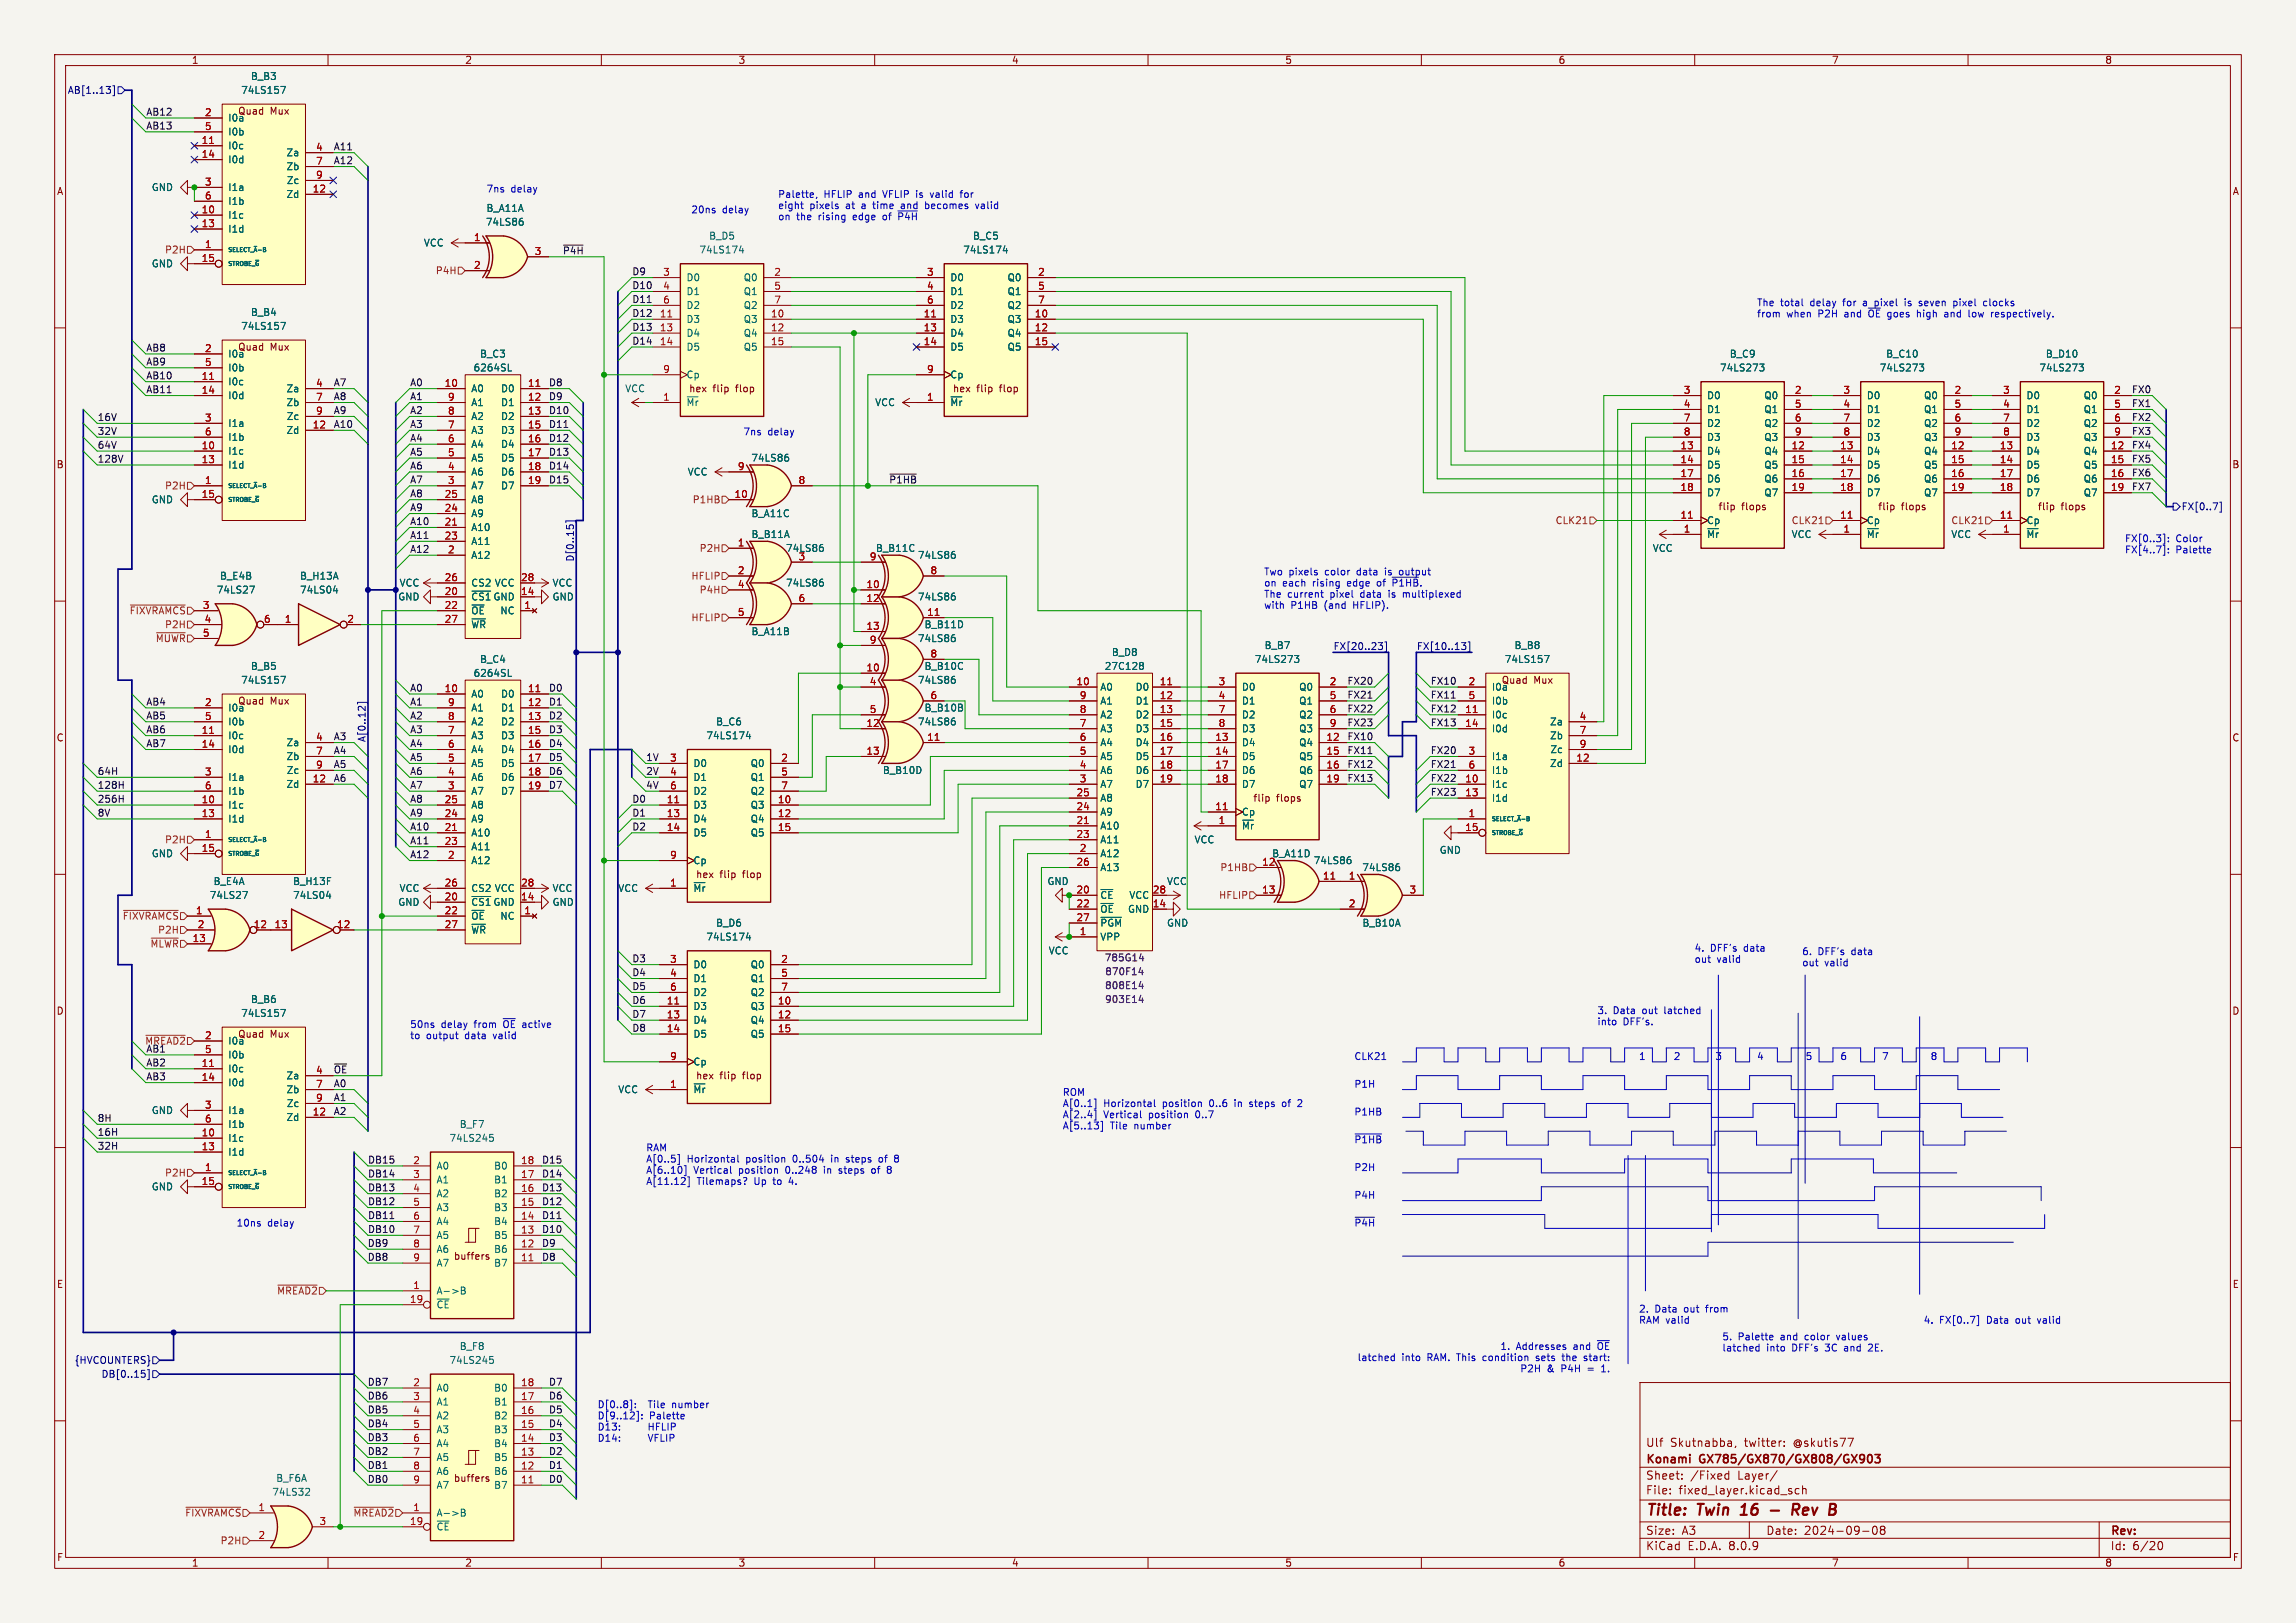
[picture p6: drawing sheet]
<svg xmlns="http://www.w3.org/2000/svg" width="420mm" height="297mm" viewBox="0 0 420 297" stroke-linecap="round" stroke-linejoin="round" font-family="sans-serif">
<defs><g id="words">
<g font-size="2.8" fill="#840000">
<text x="301" y="277.9">Title:</text>
<text x="310.6" y="277.9">Twin</text>
<text x="319.4" y="277.9">16</text>
<text x="330.3" y="277.9">Rev</text>
</g>
<g font-size="2.1" fill="#840000">
<text x="301" y="268.2">Konami</text>
<text x="301" y="265">Ulf</text>
<text x="305.5" y="265">Skutnabba,</text>
<text x="311" y="268.2">GX785/GX870/GX808/GX903</text>
<text x="319.2" y="265">twitter:</text>
<text x="328.2" y="265">@skutis77</text>
<text x="301" y="273.7">File:</text>
<text x="301" y="271">Sheet:</text>
<text x="307.1" y="273.7">fixed_layer.kicad_sch</text>
<text x="309.2" y="271">/Fixed</text>
<text x="317.9" y="271">Layer/</text>
<text x="301" y="281.1">Size:</text>
<text x="307.6" y="281.1">A3</text>
<text x="323" y="281.1">Date:</text>
<text x="330" y="281.1">2024-09-08</text>
<text x="386" y="281.3">Rev:</text>
<text x="301" y="283.9">KiCad</text>
<text x="308.7" y="283.9">E.D.A.</text>
<text x="316.3" y="283.9">8.0.9</text>
<text x="386" y="283.9">Id:</text>
<text x="390.1" y="283.9">6/20</text>
</g>
<g font-size="1.8" fill="#840000">
<text x="35" y="11.9">1</text>
<text x="85" y="11.9">2</text>
<text x="135" y="11.9">3</text>
<text x="185" y="11.9">4</text>
<text x="235" y="11.9">5</text>
<text x="285" y="11.9">6</text>
<text x="335" y="11.9">7</text>
<text x="385" y="11.9">8</text>
<text x="43.5" y="21.2">Quad</text>
<text x="49.4" y="21.2">Mux</text>
<text x="10.3" y="35.9">A</text>
<text x="408.3" y="35.9">A</text>
<text x="43.5" y="64.4">Quad</text>
<text x="49.4" y="64.4">Mux</text>
<text x="130.4" y="72">flip</text>
<text x="134.7" y="72">flop</text>
<text x="178.7" y="72">flip</text>
<text x="183" y="72">flop</text>
<text x="10.3" y="85.9">B</text>
<text x="408.2" y="85.9">B</text>
<text x="314.2" y="93.6">flip</text>
<text x="318.6" y="93.6">flops</text>
<text x="343.5" y="93.6">flip</text>
<text x="347.8" y="93.6">flops</text>
<text x="372.7" y="93.6">flip</text>
<text x="377" y="93.6">flops</text>
<text x="274.6" y="125.3">Quad</text>
<text x="280.6" y="125.3">Mux</text>
<text x="43.5" y="129.1">Quad</text>
<text x="49.4" y="129.1">Mux</text>
<text x="10.3" y="135.9">C</text>
<text x="408.2" y="135.9">C</text>
<text x="229.2" y="146.9">flip</text>
<text x="233.5" y="146.9">flops</text>
<text x="131.7" y="160.9">flip</text>
<text x="136" y="160.9">flop</text>
<text x="10.3" y="185.9">D</text>
<text x="408.2" y="185.9">D</text>
<text x="43.5" y="190.1">Quad</text>
<text x="49.4" y="190.1">Mux</text>
<text x="131.7" y="197.7">flip</text>
<text x="136" y="197.7">flop</text>
<text x="82.9" y="230.7">buffers</text>
<text x="10.3" y="235.9">E</text>
<text x="408.3" y="235.9">E</text>
<text x="82.9" y="271.4">buffers</text>
<text x="10.3" y="285.9">F</text>
<text x="35" y="286.9">1</text>
<text x="85" y="286.9">2</text>
<text x="135" y="286.9">3</text>
<text x="185" y="286.9">4</text>
<text x="235" y="286.9">5</text>
<text x="285" y="286.9">6</text>
<text x="335" y="286.9">7</text>
<text x="385" y="286.9">8</text>
<text x="408.3" y="285.9">F</text>
</g>
<g font-size="1.8" fill="#000084">
<text x="12.3" y="17.4">AB[1..13]</text>
<text x="399" y="93.6">FX[0..7]</text>
<text x="105.1" y="102.9" transform="rotate(-90 105.1 102.9)">D[0..15]</text>
<text x="243.8" y="119">FX[20..23]</text>
<text x="259.1" y="119">FX[10..13]</text>
<text x="67" y="135.9" transform="rotate(-90 67 135.9)">A[0..12]</text>
<text x="13.6" y="249.8">{HVCOUNTERS}</text>
<text x="18.5" y="252.3">DB[0..15]</text>
</g>
<g font-size="1.8" fill="#006464">
<text x="44" y="17.4">74LS157</text>
<text x="45.8" y="14.8">B_B3</text>
<text x="41.7" y="22.5">I0a</text>
<text x="41.7" y="27.5">I0c</text>
<text x="41.7" y="25">I0b</text>
<text x="52.3" y="28.8">Za</text>
<text x="27.7" y="35.2">GND</text>
<text x="41.7" y="30.1">I0d</text>
<text x="41.7" y="35.2">I1a</text>
<text x="52.3" y="31.3">Zb</text>
<text x="52.4" y="33.9">Zc</text>
<text x="41.7" y="40.2">I1c</text>
<text x="41.7" y="37.7">I1b</text>
<text x="52.3" y="36.4">Zd</text>
<text x="88.8" y="41.5">74LS86</text>
<text x="88.9" y="39">B_A11A</text>
<text x="41.7" y="42.8">I1d</text>
<text x="77.4" y="45.3">VCC</text>
<text x="127.8" y="46.6">74LS174</text>
<text x="129.6" y="44">B_D5</text>
<text x="176.1" y="46.6">74LS174</text>
<text x="177.9" y="44">B_C5</text>
<text x="27.7" y="49.1">GND</text>
<text x="125.5" y="51.7">D0</text>
<text x="135.9" y="51.7">Q0</text>
<text x="173.7" y="51.7">D0</text>
<text x="184.2" y="51.7">Q0</text>
<text x="45.8" y="58">B_B4</text>
<text x="125.5" y="59.3">D3</text>
<text x="125.5" y="54.2">D1</text>
<text x="125.5" y="56.7">D2</text>
<text x="135.9" y="59.3">Q3</text>
<text x="135.9" y="54.2">Q1</text>
<text x="135.9" y="56.7">Q2</text>
<text x="173.7" y="59.3">D3</text>
<text x="173.7" y="54.2">D1</text>
<text x="173.7" y="56.7">D2</text>
<text x="184.2" y="59.3">Q3</text>
<text x="184.2" y="54.2">Q1</text>
<text x="184.2" y="56.7">Q2</text>
<text x="41.7" y="65.6">I0a</text>
<text x="44" y="60.6">74LS157</text>
<text x="87.7" y="65.6">B_C3</text>
<text x="125.5" y="61.8">D4</text>
<text x="125.5" y="64.4">D5</text>
<text x="135.9" y="61.8">Q4</text>
<text x="135.9" y="64.4">Q5</text>
<text x="173.7" y="61.8">D4</text>
<text x="173.7" y="64.4">D5</text>
<text x="184.2" y="61.8">Q4</text>
<text x="184.2" y="64.4">Q5</text>
<text x="316.3" y="65.6">B_C9</text>
<text x="344.9" y="65.6">B_C10</text>
<text x="374.1" y="65.6">B_D10</text>
<text x="41.7" y="70.7">I0c</text>
<text x="41.7" y="68.2">I0b</text>
<text x="52.3" y="72">Za</text>
<text x="86.1" y="72">A0</text>
<text x="86.5" y="68.2">6264SL</text>
<text x="91.6" y="72">D0</text>
<text x="114.3" y="72">VCC</text>
<text x="125.5" y="69.4">Cp</text>
<text x="126" y="72">hex</text>
<text x="173.7" y="69.4">Cp</text>
<text x="174.2" y="72">hex</text>
<text x="314.5" y="68.2">74LS273</text>
<text x="343.7" y="68.2">74LS273</text>
<text x="372.9" y="68.2">74LS273</text>
<text x="41.7" y="73.3">I0d</text>
<text x="52.3" y="74.5">Zb</text>
<text x="52.4" y="77.1">Zc</text>
<text x="86.1" y="77.1">A2</text>
<text x="86.1" y="74.5">A1</text>
<text x="91.6" y="74.5">D1</text>
<text x="91.6" y="77.1">D2</text>
<text x="125.5" y="74.5">~{Mr}</text>
<text x="160" y="74.5">VCC</text>
<text x="173.7" y="74.5">~{Mr}</text>
<text x="312.2" y="73.3">D0</text>
<text x="312.2" y="75.8">D1</text>
<text x="322.6" y="73.3">Q0</text>
<text x="322.6" y="75.8">Q1</text>
<text x="341.4" y="73.3">D0</text>
<text x="341.4" y="75.8">D1</text>
<text x="351.8" y="73.3">Q0</text>
<text x="351.8" y="75.8">Q1</text>
<text x="370.6" y="73.3">D0</text>
<text x="370.6" y="75.8">D1</text>
<text x="381.1" y="73.3">Q0</text>
<text x="381.1" y="75.8">Q1</text>
<text x="41.7" y="83.4">I1c</text>
<text x="41.7" y="78.3">I1a</text>
<text x="41.7" y="80.9">I1b</text>
<text x="52.3" y="79.6">Zd</text>
<text x="86.1" y="82.1">A4</text>
<text x="86.1" y="79.6">A3</text>
<text x="91.6" y="79.6">D3</text>
<text x="91.6" y="82.1">D4</text>
<text x="312.2" y="83.4">D4</text>
<text x="312.2" y="78.3">D2</text>
<text x="312.2" y="80.9">D3</text>
<text x="322.6" y="83.4">Q4</text>
<text x="322.6" y="78.3">Q2</text>
<text x="322.6" y="80.9">Q3</text>
<text x="341.4" y="83.4">D4</text>
<text x="341.4" y="78.3">D2</text>
<text x="341.4" y="80.9">D3</text>
<text x="351.8" y="83.4">Q4</text>
<text x="351.8" y="78.3">Q2</text>
<text x="351.8" y="80.9">Q3</text>
<text x="370.6" y="83.4">D4</text>
<text x="370.6" y="78.3">D2</text>
<text x="370.6" y="80.9">D3</text>
<text x="381.1" y="83.4">Q4</text>
<text x="381.1" y="78.3">Q2</text>
<text x="381.1" y="80.9">Q3</text>
<text x="41.7" y="86">I1d</text>
<text x="86.1" y="89.8">A7</text>
<text x="86.1" y="87.2">A6</text>
<text x="86.1" y="84.7">A5</text>
<text x="91.6" y="84.7">D5</text>
<text x="91.6" y="87.2">D6</text>
<text x="91.6" y="89.8">D7</text>
<text x="125.7" y="87.2">VCC</text>
<text x="137.3" y="84.7">74LS86</text>
<text x="312.2" y="86">D5</text>
<text x="312.2" y="88.5">D6</text>
<text x="322.6" y="86">Q5</text>
<text x="322.6" y="88.5">Q6</text>
<text x="341.4" y="86">D5</text>
<text x="341.4" y="88.5">D6</text>
<text x="351.8" y="86">Q5</text>
<text x="351.8" y="88.5">Q6</text>
<text x="370.6" y="86">D5</text>
<text x="370.6" y="88.5">D6</text>
<text x="381.1" y="86">Q5</text>
<text x="381.1" y="88.5">Q6</text>
<text x="27.7" y="92.3">GND</text>
<text x="86.1" y="94.8">A9</text>
<text x="86.1" y="92.3">A8</text>
<text x="137.4" y="94.8">B_A11C</text>
<text x="312.2" y="91">D7</text>
<text x="322.6" y="91">Q7</text>
<text x="341.4" y="91">D7</text>
<text x="351.8" y="91">Q7</text>
<text x="370.6" y="91">D7</text>
<text x="381.1" y="91">Q7</text>
<text x="86.1" y="97.4">A10</text>
<text x="86.1" y="99.9">A11</text>
<text x="137.4" y="98.7">B_B11A</text>
<text x="143.7" y="101.2">74LS86</text>
<text x="160.1" y="101.2">B_B11C</text>
<text x="302.2" y="101.2">VCC</text>
<text x="312.2" y="98.7">~{Mr}</text>
<text x="312.2" y="96.1">Cp</text>
<text x="327.6" y="98.7">VCC</text>
<text x="341.4" y="98.7">~{Mr}</text>
<text x="341.4" y="96.1">Cp</text>
<text x="356.8" y="98.7">VCC</text>
<text x="370.6" y="98.7">~{Mr}</text>
<text x="370.6" y="96.1">Cp</text>
<text x="40.1" y="106.3">B_E4B</text>
<text x="54.8" y="106.3">B_H13A</text>
<text x="73" y="107.5">VCC</text>
<text x="86.1" y="102.5">A12</text>
<text x="86.1" y="107.5">CS2 VCC</text>
<text x="101" y="107.5">VCC</text>
<text x="143.7" y="107.5">74LS86</text>
<text x="167.8" y="102.5">74LS86</text>
<text x="39.5" y="108.8">74LS27</text>
<text x="54.8" y="108.8">74LS04</text>
<text x="72.8" y="110.1">GND</text>
<text x="86.1" y="110.1">~{CS1}</text>
<text x="86.1" y="112.6">~{OE} NC</text>
<text x="90.2" y="110.1">GND</text>
<text x="101" y="110.1">GND</text>
<text x="167.8" y="110.1">74LS86</text>
<text x="86.1" y="115.2">~{WR}</text>
<text x="137.4" y="116.4">B_A11B</text>
<text x="167.8" y="117.7">74LS86</text>
<text x="169" y="115.2">B_B11D</text>
<text x="231.2" y="119">B_B7</text>
<text x="276.9" y="119">B_B8</text>
<text x="44" y="125.3">74LS157</text>
<text x="45.8" y="122.8">B_B5</text>
<text x="86.5" y="124.1">6264SL</text>
<text x="87.7" y="121.5">B_C4</text>
<text x="167.8" y="125.3">74LS86</text>
<text x="169" y="122.8">B_B10C</text>
<text x="202" y="122.8">27C128</text>
<text x="203.3" y="120.2">B_D8</text>
<text x="229.4" y="121.5">74LS273</text>
<text x="275.2" y="121.5">74LS157</text>
<text x="41.7" y="130.4">I0a</text>
<text x="86.1" y="127.9">A0</text>
<text x="86.1" y="130.4">A1</text>
<text x="91.6" y="127.9">D0</text>
<text x="91.6" y="130.4">D1</text>
<text x="169" y="130.4">B_B10B</text>
<text x="201.2" y="126.6">A0</text>
<text x="201.2" y="131.7">A2</text>
<text x="201.2" y="129.1">A1</text>
<text x="207.6" y="126.6">D0</text>
<text x="207.6" y="129.1">D1</text>
<text x="207.6" y="131.7">D2</text>
<text x="227.1" y="126.6">D0</text>
<text x="227.1" y="129.1">D1</text>
<text x="227.1" y="131.7">D2</text>
<text x="237.5" y="126.6">Q0</text>
<text x="237.5" y="129.1">Q1</text>
<text x="237.5" y="131.7">Q2</text>
<text x="272.8" y="131.7">I0c</text>
<text x="272.8" y="126.6">I0a</text>
<text x="272.8" y="129.1">I0b</text>
<text x="41.7" y="135.5">I0c</text>
<text x="41.7" y="132.9">I0b</text>
<text x="52.3" y="136.8">Za</text>
<text x="86.1" y="135.5">A3</text>
<text x="86.1" y="132.9">A2</text>
<text x="91.6" y="132.9">D2</text>
<text x="91.6" y="135.5">D3</text>
<text x="129.1" y="135.5">74LS174</text>
<text x="130.9" y="132.9">B_C6</text>
<text x="167.8" y="132.9">74LS86</text>
<text x="201.2" y="136.8">A4</text>
<text x="201.2" y="134.2">A3</text>
<text x="207.6" y="134.2">D3</text>
<text x="207.6" y="136.8">D4</text>
<text x="227.1" y="136.8">D4</text>
<text x="227.1" y="134.2">D3</text>
<text x="237.5" y="136.8">Q4</text>
<text x="237.5" y="134.2">Q3</text>
<text x="272.8" y="134.2">I0d</text>
<text x="283.4" y="132.9">Za</text>
<text x="283.4" y="135.5">Zb</text>
<text x="41.7" y="138">I0d</text>
<text x="41.7" y="143.1">I1a</text>
<text x="52.3" y="139.3">Zb</text>
<text x="52.4" y="141.8">Zc</text>
<text x="86.1" y="143.1">A6</text>
<text x="86.1" y="140.6">A5</text>
<text x="86.1" y="138">A4</text>
<text x="91.6" y="138">D4</text>
<text x="91.6" y="140.6">D5</text>
<text x="91.6" y="143.1">D6</text>
<text x="126.7" y="140.6">D0</text>
<text x="126.7" y="143.1">D1</text>
<text x="137.2" y="140.6">Q0</text>
<text x="137.2" y="143.1">Q1</text>
<text x="161.4" y="141.8">B_B10D</text>
<text x="201.2" y="141.8">A6</text>
<text x="201.2" y="139.3">A5</text>
<text x="207.6" y="139.3">D5</text>
<text x="207.6" y="141.8">D6</text>
<text x="227.1" y="139.3">D5</text>
<text x="227.1" y="141.8">D6</text>
<text x="237.5" y="139.3">Q5</text>
<text x="237.5" y="141.8">Q6</text>
<text x="272.8" y="139.3">I1a</text>
<text x="272.8" y="141.8">I1b</text>
<text x="283.4" y="140.6">Zd</text>
<text x="283.5" y="138">Zc</text>
<text x="41.7" y="148.2">I1c</text>
<text x="41.7" y="145.6">I1b</text>
<text x="52.3" y="144.4">Zd</text>
<text x="86.1" y="148.2">A8</text>
<text x="86.1" y="145.6">A7</text>
<text x="91.6" y="145.6">D7</text>
<text x="126.7" y="148.2">D3</text>
<text x="126.7" y="145.6">D2</text>
<text x="137.2" y="148.2">Q3</text>
<text x="137.2" y="145.6">Q2</text>
<text x="201.2" y="149.5">A9</text>
<text x="201.2" y="146.9">A8</text>
<text x="201.2" y="144.4">A7</text>
<text x="207.6" y="144.4">D7</text>
<text x="227.1" y="149.5">Cp</text>
<text x="227.1" y="144.4">D7</text>
<text x="237.5" y="144.4">Q7</text>
<text x="272.8" y="144.4">I1c</text>
<text x="272.8" y="146.9">I1d</text>
<text x="41.7" y="150.7">I1d</text>
<text x="86.1" y="153.3">A10</text>
<text x="86.1" y="155.8">A11</text>
<text x="86.1" y="150.7">A9</text>
<text x="126.7" y="150.7">D4</text>
<text x="126.7" y="153.3">D5</text>
<text x="137.2" y="150.7">Q4</text>
<text x="137.2" y="153.3">Q5</text>
<text x="201.2" y="152">A10</text>
<text x="201.2" y="154.5">A11</text>
<text x="218.4" y="154.5">VCC</text>
<text x="227.1" y="152">~{Mr}</text>
<text x="27.7" y="157.1">GND</text>
<text x="86.1" y="158.3">A12</text>
<text x="126.7" y="158.3">Cp</text>
<text x="127.2" y="160.9">hex</text>
<text x="201.2" y="157.1">A12</text>
<text x="201.2" y="159.6">A13</text>
<text x="232.6" y="157.1">B_A11D</text>
<text x="240.2" y="158.3">74LS86</text>
<text x="249.1" y="159.6">74LS86</text>
<text x="263.3" y="156.4">GND</text>
<text x="38.3" y="164.7">74LS27</text>
<text x="39" y="162.2">B_E4A</text>
<text x="53.5" y="162.2">B_H13F</text>
<text x="53.5" y="164.7">74LS04</text>
<text x="72.8" y="166">GND</text>
<text x="73" y="163.4">VCC</text>
<text x="86.1" y="166">~{CS1}</text>
<text x="86.1" y="163.4">CS2 VCC</text>
<text x="90.2" y="166">GND</text>
<text x="101" y="166">GND</text>
<text x="101" y="163.4">VCC</text>
<text x="113" y="163.4">VCC</text>
<text x="126.7" y="163.4">~{Mr}</text>
<text x="191.5" y="162.2">GND</text>
<text x="201.2" y="164.7">~{CE} VCC</text>
<text x="201.2" y="167.2">~{OE}GND</text>
<text x="213.4" y="162.2">VCC</text>
<text x="86.1" y="168.5">~{OE} NC</text>
<text x="86.1" y="171">~{WR}</text>
<text x="129.1" y="172.3">74LS174</text>
<text x="130.9" y="169.8">B_D6</text>
<text x="201.2" y="172.3">VPP</text>
<text x="201.2" y="169.8">~{PGM}</text>
<text x="213.4" y="169.8">GND</text>
<text x="249.1" y="169.8">B_B10A</text>
<text x="126.7" y="177.4">D0</text>
<text x="126.7" y="179.9">D1</text>
<text x="137.2" y="177.4">Q0</text>
<text x="137.2" y="179.9">Q1</text>
<text x="191.7" y="174.9">VCC</text>
<text x="45.8" y="183.7">B_B6</text>
<text x="126.7" y="185">D3</text>
<text x="126.7" y="182.5">D2</text>
<text x="137.2" y="185">Q3</text>
<text x="137.2" y="182.5">Q2</text>
<text x="41.7" y="191.4">I0a</text>
<text x="44" y="186.3">74LS157</text>
<text x="126.7" y="187.6">D4</text>
<text x="126.7" y="190.1">D5</text>
<text x="137.2" y="187.6">Q4</text>
<text x="137.2" y="190.1">Q5</text>
<text x="41.7" y="196.4">I0c</text>
<text x="41.7" y="193.9">I0b</text>
<text x="52.3" y="197.7">Za</text>
<text x="126.7" y="195.2">Cp</text>
<text x="127.2" y="197.7">hex</text>
<text x="41.7" y="199">I0d</text>
<text x="52.3" y="200.3">Zb</text>
<text x="52.4" y="202.8">Zc</text>
<text x="113" y="200.3">VCC</text>
<text x="126.7" y="200.3">~{Mr}</text>
<text x="27.7" y="204.1">GND</text>
<text x="41.7" y="209.1">I1c</text>
<text x="41.7" y="204.1">I1a</text>
<text x="41.7" y="206.6">I1b</text>
<text x="52.3" y="205.3">Zd</text>
<text x="82.1" y="209.1">74LS245</text>
<text x="84" y="206.6">B_F7</text>
<text x="41.7" y="211.7">I1d</text>
<text x="79.8" y="214.2">A0</text>
<text x="90.3" y="214.2">B0</text>
<text x="27.7" y="218">GND</text>
<text x="79.8" y="216.8">A1</text>
<text x="79.8" y="219.3">A2</text>
<text x="79.8" y="221.8">A3</text>
<text x="90.3" y="221.8">B3</text>
<text x="90.3" y="219.3">B2</text>
<text x="90.3" y="216.8">B1</text>
<text x="79.8" y="224.4">A4</text>
<text x="79.8" y="226.9">A5</text>
<text x="90.3" y="226.9">B5</text>
<text x="90.3" y="224.4">B4</text>
<text x="79.8" y="229.5">A6</text>
<text x="79.8" y="232">A7</text>
<text x="90.3" y="232">B7</text>
<text x="90.3" y="229.5">B6</text>
<text x="79.8" y="237.1">A-&gt;B</text>
<text x="79.8" y="239.6">~{CE}</text>
<text x="82.1" y="249.8">74LS245</text>
<text x="84" y="247.2">B_F8</text>
<text x="79.8" y="254.9">A0</text>
<text x="79.8" y="257.4">A1</text>
<text x="90.3" y="257.4">B1</text>
<text x="90.3" y="254.9">B0</text>
<text x="79.8" y="259.9">A2</text>
<text x="79.8" y="262.5">A3</text>
<text x="90.3" y="262.5">B3</text>
<text x="90.3" y="259.9">B2</text>
<text x="79.8" y="265">A4</text>
<text x="79.8" y="267.6">A5</text>
<text x="90.3" y="267.6">B5</text>
<text x="90.3" y="265">B4</text>
<text x="49.7" y="273.9">74LS32</text>
<text x="50.4" y="271.4">B_F6A</text>
<text x="79.8" y="270.1">A6</text>
<text x="79.8" y="272.6">A7</text>
<text x="90.3" y="272.6">B7</text>
<text x="90.3" y="270.1">B6</text>
<text x="79.8" y="277.7">A-&gt;B</text>
<text x="79.8" y="280.3">~{CE}</text>
</g>
<g font-size="1.8" fill="#0f0f0f">
<text x="26.7" y="21.2">AB12</text>
<text x="26.7" y="23.8">AB13</text>
<text x="61" y="27.6">A11</text>
<text x="61" y="30.1">A12</text>
<text x="102.9" y="46.6">~{P4H}</text>
<text x="115.6" y="50.5">D9</text>
<text x="115.6" y="53">D10</text>
<text x="115.6" y="58.1">D12</text>
<text x="115.6" y="55.5">D11</text>
<text x="26.7" y="64.4">AB8</text>
<text x="115.6" y="63.2">D14</text>
<text x="115.6" y="60.6">D13</text>
<text x="26.7" y="67">AB9</text>
<text x="26.7" y="69.5">AB10</text>
<text x="61" y="70.8">A7</text>
<text x="74.9" y="70.8">A0</text>
<text x="100.3" y="70.8">D8</text>
<text x="17.8" y="77.1">16V</text>
<text x="26.7" y="72">AB11</text>
<text x="61" y="75.9">A9</text>
<text x="61" y="73.3">A8</text>
<text x="74.9" y="75.9">A2</text>
<text x="74.9" y="73.3">A1</text>
<text x="100.3" y="73.3">D9</text>
<text x="100.3" y="75.9">D10</text>
<text x="389.9" y="74.6">FX1</text>
<text x="389.9" y="72">FX0</text>
<text x="389.9" y="77.1">FX2</text>
<text x="17.8" y="79.7">32V</text>
<text x="17.8" y="82.2">64V</text>
<text x="61" y="78.4">A10</text>
<text x="74.9" y="83.5">A5</text>
<text x="74.9" y="78.4">A3</text>
<text x="74.9" y="80.9">A4</text>
<text x="100.3" y="83.5">D13</text>
<text x="100.3" y="80.9">D12</text>
<text x="100.3" y="78.4">D11</text>
<text x="389.9" y="79.7">FX3</text>
<text x="389.9" y="82.2">FX4</text>
<text x="17.8" y="84.7">128V</text>
<text x="74.9" y="88.6">A7</text>
<text x="74.9" y="86">A6</text>
<text x="100.3" y="86">D14</text>
<text x="100.3" y="88.6">D15</text>
<text x="162.6" y="88.6">~{P1HB}</text>
<text x="389.9" y="87.3">FX6</text>
<text x="389.9" y="84.7">FX5</text>
<text x="389.9" y="89.8">FX7</text>
<text x="74.9" y="93.6">A9</text>
<text x="74.9" y="91.1">A8</text>
<text x="74.9" y="96.2">A10</text>
<text x="74.9" y="98.7">A11</text>
<text x="74.9" y="101.3">A12</text>
<text x="246.4" y="125.4">FX20</text>
<text x="261.6" y="125.4">FX10</text>
<text x="26.7" y="131.7">AB5</text>
<text x="26.7" y="129.2">AB4</text>
<text x="74.9" y="131.7">A2</text>
<text x="74.9" y="126.7">A0</text>
<text x="74.9" y="129.2">A1</text>
<text x="100.3" y="129.2">D1</text>
<text x="246.4" y="130.5">FX22</text>
<text x="246.4" y="127.9">FX21</text>
<text x="261.6" y="130.5">FX12</text>
<text x="261.6" y="127.9">FX11</text>
<text x="26.7" y="136.8">AB7</text>
<text x="26.7" y="134.3">AB6</text>
<text x="61" y="135.5">A3</text>
<text x="74.9" y="134.3">A3</text>
<text x="74.9" y="136.8">A4</text>
<text x="246.4" y="133">FX23</text>
<text x="246.4" y="135.5">FX10</text>
<text x="261.6" y="133">FX13</text>
<text x="17.8" y="141.9">64H</text>
<text x="61" y="143.2">A6</text>
<text x="61" y="138.1">A4</text>
<text x="61" y="140.6">A5</text>
<text x="74.9" y="141.9">A6</text>
<text x="74.9" y="139.4">A5</text>
<text x="246.4" y="138.1">FX11</text>
<text x="246.4" y="143.2">FX13</text>
<text x="246.4" y="140.6">FX12</text>
<text x="261.6" y="138.1">FX20</text>
<text x="261.6" y="140.6">FX21</text>
<text x="261.6" y="143.2">FX22</text>
<text x="17.8" y="149.5">8V</text>
<text x="17.8" y="144.4">128H</text>
<text x="17.8" y="147">256H</text>
<text x="74.9" y="147">A8</text>
<text x="74.9" y="144.4">A7</text>
<text x="74.9" y="149.5">A9</text>
<text x="115.6" y="147">D0</text>
<text x="115.6" y="149.5">D1</text>
<text x="261.6" y="145.7">FX23</text>
<text x="74.9" y="154.6">A11</text>
<text x="74.9" y="152.1">A10</text>
<text x="115.6" y="152.1">D2</text>
<text x="74.9" y="157.1">A12</text>
<text x="115.6" y="176.2">D3</text>
<text x="115.6" y="178.7">D4</text>
<text x="115.6" y="183.8">D6</text>
<text x="115.6" y="181.3">D5</text>
<text x="115.6" y="186.3">D7</text>
<text x="115.6" y="188.9">D8</text>
<text x="26.7" y="192.7">AB1</text>
<text x="26.7" y="197.8">AB3</text>
<text x="26.7" y="195.2">AB2</text>
<text x="61" y="196.5">~{OE}</text>
<text x="61" y="201.6">A1</text>
<text x="61" y="199">A0</text>
<text x="17.8" y="205.4">8H</text>
<text x="17.8" y="207.9">16H</text>
<text x="61" y="204.1">A2</text>
<text x="17.8" y="210.5">32H</text>
<text x="67.2" y="215.6">DB14</text>
<text x="67.2" y="213">DB15</text>
<text x="99.1" y="215.6">D14</text>
<text x="99.1" y="213">D15</text>
<text x="67.2" y="220.6">DB12</text>
<text x="67.2" y="218.1">DB13</text>
<text x="99.1" y="220.6">D12</text>
<text x="99.1" y="218.1">D13</text>
<text x="67.2" y="223.2">DB11</text>
<text x="67.2" y="225.7">DB10</text>
<text x="99.1" y="225.7">D10</text>
<text x="99.1" y="223.2">D11</text>
<text x="67.2" y="228.3">DB9</text>
<text x="67.2" y="230.8">DB8</text>
<text x="99.1" y="228.3">D9</text>
<text x="99.1" y="230.8">D8</text>
<text x="67.2" y="256.2">DB6</text>
<text x="67.2" y="253.7">DB7</text>
<text x="100.3" y="256.2">D6</text>
<text x="100.3" y="253.7">D7</text>
<text x="67.2" y="261.3">DB4</text>
<text x="67.2" y="258.7">DB5</text>
<text x="67.2" y="263.8">DB3</text>
<text x="100.3" y="263.8">D3</text>
<text x="100.3" y="258.7">D5</text>
<text x="100.3" y="261.3">D4</text>
<text x="67.2" y="268.9">DB1</text>
<text x="67.2" y="266.4">DB2</text>
<text x="100.3" y="268.9">D1</text>
<text x="100.3" y="266.4">D2</text>
<text x="67.2" y="271.4">DB0</text>
<text x="100.3" y="271.4">D0</text>
</g>
<g font-size="1.8" fill="#a90000">
<text x="37.4" y="21.3">2</text>
<text x="37.4" y="23.9">5</text>
<text x="36.8" y="26.4">11</text>
<text x="36.8" y="29">14</text>
<text x="57.7" y="27.7">4</text>
<text x="37.4" y="34">3</text>
<text x="57.1" y="35.3">12</text>
<text x="57.7" y="30.2">7</text>
<text x="57.7" y="32.8">9</text>
<text x="36.8" y="39.1">10</text>
<text x="36.8" y="41.7">13</text>
<text x="37.4" y="36.6">6</text>
<text x="37.4" y="45.5">1</text>
<text x="86.6" y="44.2">1</text>
<text x="97.7" y="46.7">3</text>
<text x="36.8" y="48">15</text>
<text x="86.6" y="49.3">2</text>
<text x="121.2" y="50.5">3</text>
<text x="121.2" y="53.1">4</text>
<text x="141.5" y="50.5">2</text>
<text x="141.5" y="53.1">5</text>
<text x="169.5" y="50.5">3</text>
<text x="169.5" y="53.1">4</text>
<text x="189.8" y="50.5">2</text>
<text x="189.8" y="53.1">5</text>
<text x="120.6" y="58.2">11</text>
<text x="121.2" y="55.6">6</text>
<text x="140.9" y="58.2">10</text>
<text x="141.5" y="55.6">7</text>
<text x="168.9" y="58.2">11</text>
<text x="169.5" y="55.6">6</text>
<text x="189.2" y="58.2">10</text>
<text x="189.8" y="55.6">7</text>
<text x="37.4" y="64.5">2</text>
<text x="120.6" y="60.7">13</text>
<text x="120.6" y="63.2">14</text>
<text x="140.9" y="60.7">12</text>
<text x="140.9" y="63.2">15</text>
<text x="168.9" y="60.7">13</text>
<text x="168.9" y="63.2">14</text>
<text x="189.2" y="60.7">12</text>
<text x="189.2" y="63.2">15</text>
<text x="36.8" y="69.6">11</text>
<text x="37.4" y="67.1">5</text>
<text x="57.7" y="70.9">4</text>
<text x="81.2" y="70.9">10</text>
<text x="96.5" y="70.9">11</text>
<text x="121.2" y="68.3">9</text>
<text x="169.5" y="68.3">9</text>
<text x="36.8" y="72.1">14</text>
<text x="37.4" y="77.2">3</text>
<text x="57.7" y="73.4">7</text>
<text x="57.7" y="75.9">9</text>
<text x="81.8" y="75.9">8</text>
<text x="81.8" y="73.4">9</text>
<text x="96.5" y="73.4">12</text>
<text x="96.5" y="75.9">13</text>
<text x="121.2" y="73.4">1</text>
<text x="169.5" y="73.4">1</text>
<text x="307.9" y="72.1">3</text>
<text x="307.9" y="74.7">4</text>
<text x="307.9" y="77.2">7</text>
<text x="328.2" y="72.1">2</text>
<text x="328.2" y="74.7">5</text>
<text x="328.2" y="77.2">6</text>
<text x="337.1" y="72.1">3</text>
<text x="337.1" y="74.7">4</text>
<text x="337.1" y="77.2">7</text>
<text x="357.4" y="72.1">2</text>
<text x="357.4" y="74.7">5</text>
<text x="357.4" y="77.2">6</text>
<text x="366.3" y="72.1">3</text>
<text x="366.3" y="74.7">4</text>
<text x="366.3" y="77.2">7</text>
<text x="386.6" y="72.1">2</text>
<text x="386.6" y="74.7">5</text>
<text x="386.6" y="77.2">6</text>
<text x="36.8" y="82.3">10</text>
<text x="37.4" y="79.8">6</text>
<text x="57.1" y="78.5">12</text>
<text x="81.8" y="83.6">5</text>
<text x="81.8" y="81">6</text>
<text x="81.8" y="78.5">7</text>
<text x="96.5" y="78.5">15</text>
<text x="96.5" y="81">16</text>
<text x="96.5" y="83.6">17</text>
<text x="307.3" y="82.3">13</text>
<text x="307.9" y="79.8">8</text>
<text x="327.6" y="82.3">12</text>
<text x="328.2" y="79.8">9</text>
<text x="336.5" y="82.3">13</text>
<text x="337.1" y="79.8">8</text>
<text x="356.8" y="82.3">12</text>
<text x="357.4" y="79.8">9</text>
<text x="365.7" y="82.3">13</text>
<text x="366.3" y="79.8">8</text>
<text x="386" y="82.3">12</text>
<text x="386.6" y="79.8">9</text>
<text x="36.8" y="84.8">13</text>
<text x="37.4" y="88.6">1</text>
<text x="81.8" y="88.6">3</text>
<text x="81.8" y="86.1">4</text>
<text x="96.5" y="86.1">18</text>
<text x="96.5" y="88.6">19</text>
<text x="134.9" y="86.1">9</text>
<text x="146" y="88.6">8</text>
<text x="307.3" y="84.8">14</text>
<text x="307.3" y="87.4">17</text>
<text x="307.3" y="89.9">18</text>
<text x="327.6" y="84.8">15</text>
<text x="327.6" y="87.4">16</text>
<text x="327.6" y="89.9">19</text>
<text x="336.5" y="84.8">14</text>
<text x="336.5" y="87.4">17</text>
<text x="336.5" y="89.9">18</text>
<text x="356.8" y="84.8">15</text>
<text x="356.8" y="87.4">16</text>
<text x="356.8" y="89.9">19</text>
<text x="365.7" y="84.8">14</text>
<text x="365.7" y="87.4">17</text>
<text x="365.7" y="89.9">18</text>
<text x="386" y="84.8">15</text>
<text x="386" y="87.4">16</text>
<text x="386" y="89.9">19</text>
<text x="36.8" y="91.2">15</text>
<text x="81.2" y="93.7">24</text>
<text x="81.2" y="91.2">25</text>
<text x="134.3" y="91.2">10</text>
<text x="307.3" y="95">11</text>
<text x="336.5" y="95">11</text>
<text x="365.7" y="95">11</text>
<text x="81.2" y="96.3">21</text>
<text x="81.2" y="98.8">23</text>
<text x="81.8" y="101.3">2</text>
<text x="134.9" y="100.1">1</text>
<text x="307.9" y="97.5">1</text>
<text x="337.1" y="97.5">1</text>
<text x="366.3" y="97.5">1</text>
<text x="81.2" y="106.4">26</text>
<text x="95.2" y="106.4">28</text>
<text x="134.9" y="105.2">2</text>
<text x="134.9" y="107.7">4</text>
<text x="146" y="102.6">3</text>
<text x="158.4" y="107.7">10</text>
<text x="159" y="102.6">9</text>
<text x="170.1" y="105.2">8</text>
<text x="37" y="111.5">3</text>
<text x="81.2" y="109">20</text>
<text x="81.2" y="111.5">22</text>
<text x="95.2" y="109">14</text>
<text x="95.8" y="111.5">1</text>
<text x="134.9" y="112.8">5</text>
<text x="146" y="110.2">6</text>
<text x="158.4" y="110.2">12</text>
<text x="169.5" y="112.8">11</text>
<text x="37" y="116.6">5</text>
<text x="37.3" y="114">4</text>
<text x="48.2" y="114">6</text>
<text x="52" y="114">1</text>
<text x="63.4" y="114">2</text>
<text x="81.2" y="114">27</text>
<text x="158.4" y="115.3">13</text>
<text x="159" y="117.9">9</text>
<text x="158.4" y="122.9">10</text>
<text x="159" y="125.5">4</text>
<text x="170.1" y="120.4">8</text>
<text x="196.8" y="125.5">10</text>
<text x="212" y="125.5">11</text>
<text x="222.8" y="125.5">3</text>
<text x="243.1" y="125.5">2</text>
<text x="268.5" y="125.5">2</text>
<text x="37.4" y="129.3">2</text>
<text x="37.4" y="131.8">5</text>
<text x="81.2" y="126.7">10</text>
<text x="81.8" y="131.8">8</text>
<text x="81.8" y="129.3">9</text>
<text x="96.5" y="126.7">11</text>
<text x="96.5" y="129.3">12</text>
<text x="96.5" y="131.8">13</text>
<text x="159" y="130.6">5</text>
<text x="170.1" y="128">6</text>
<text x="197.4" y="130.6">8</text>
<text x="197.4" y="128">9</text>
<text x="212" y="128">12</text>
<text x="212" y="130.6">13</text>
<text x="222.8" y="128">4</text>
<text x="222.8" y="130.6">7</text>
<text x="243.1" y="128">5</text>
<text x="243.1" y="130.6">6</text>
<text x="267.9" y="130.6">11</text>
<text x="268.5" y="128">5</text>
<text x="288.9" y="131.8">4</text>
<text x="36.8" y="134.4">11</text>
<text x="36.8" y="136.9">14</text>
<text x="57.7" y="135.6">4</text>
<text x="81.8" y="136.9">6</text>
<text x="81.8" y="134.4">7</text>
<text x="96.5" y="134.4">15</text>
<text x="96.5" y="136.9">16</text>
<text x="158.4" y="133.1">12</text>
<text x="169.5" y="135.6">11</text>
<text x="197.4" y="135.6">6</text>
<text x="197.4" y="133.1">7</text>
<text x="212" y="133.1">15</text>
<text x="212" y="135.6">16</text>
<text x="222.2" y="135.6">13</text>
<text x="222.8" y="133.1">8</text>
<text x="242.5" y="135.6">12</text>
<text x="243.1" y="133.1">9</text>
<text x="267.9" y="133.1">14</text>
<text x="288.9" y="134.4">7</text>
<text x="288.9" y="136.9">9</text>
<text x="37.4" y="142">3</text>
<text x="57.1" y="143.3">12</text>
<text x="57.7" y="138.2">7</text>
<text x="57.7" y="140.7">9</text>
<text x="81.8" y="142">4</text>
<text x="81.8" y="139.4">5</text>
<text x="96.5" y="139.4">17</text>
<text x="96.5" y="142">18</text>
<text x="122.5" y="139.4">3</text>
<text x="122.5" y="142">4</text>
<text x="142.8" y="139.4">2</text>
<text x="142.8" y="142">5</text>
<text x="158.4" y="138.2">13</text>
<text x="197.4" y="143.3">3</text>
<text x="197.4" y="140.7">4</text>
<text x="197.4" y="138.2">5</text>
<text x="212" y="138.2">17</text>
<text x="212" y="140.7">18</text>
<text x="212" y="143.3">19</text>
<text x="222.2" y="138.2">14</text>
<text x="222.2" y="140.7">17</text>
<text x="222.2" y="143.3">18</text>
<text x="242.5" y="138.2">15</text>
<text x="242.5" y="140.7">16</text>
<text x="242.5" y="143.3">19</text>
<text x="267.9" y="143.3">10</text>
<text x="268.5" y="138.2">3</text>
<text x="268.5" y="140.7">6</text>
<text x="288.2" y="139.4">12</text>
<text x="36.8" y="147.1">10</text>
<text x="36.8" y="149.6">13</text>
<text x="37.4" y="144.5">6</text>
<text x="81.2" y="149.6">24</text>
<text x="81.2" y="147.1">25</text>
<text x="81.8" y="144.5">3</text>
<text x="96.5" y="144.5">19</text>
<text x="121.9" y="147.1">11</text>
<text x="121.9" y="149.6">13</text>
<text x="122.5" y="144.5">6</text>
<text x="142.2" y="147.1">10</text>
<text x="142.2" y="149.6">12</text>
<text x="142.8" y="144.5">7</text>
<text x="196.8" y="148.3">24</text>
<text x="196.8" y="145.8">25</text>
<text x="222.2" y="148.3">11</text>
<text x="267.9" y="145.8">13</text>
<text x="268.5" y="149.6">1</text>
<text x="36.8" y="156">15</text>
<text x="37.4" y="153.4">1</text>
<text x="81.2" y="152.1">21</text>
<text x="81.2" y="154.7">23</text>
<text x="121.9" y="152.1">14</text>
<text x="142.2" y="152.1">15</text>
<text x="196.8" y="150.9">21</text>
<text x="196.8" y="153.4">23</text>
<text x="197.4" y="156">2</text>
<text x="222.8" y="150.9">1</text>
<text x="267.9" y="152.1">15</text>
<text x="81.8" y="157.2">2</text>
<text x="122.5" y="157.2">9</text>
<text x="196.8" y="158.5">26</text>
<text x="230.8" y="158.5">12</text>
<text x="241.9" y="161">11</text>
<text x="246.6" y="161">1</text>
<text x="35.7" y="167.4">1</text>
<text x="81.2" y="164.8">20</text>
<text x="81.2" y="167.4">22</text>
<text x="81.2" y="162.3">26</text>
<text x="95.2" y="164.8">14</text>
<text x="95.2" y="162.3">28</text>
<text x="95.8" y="167.4">1</text>
<text x="122.5" y="162.3">1</text>
<text x="196.8" y="163.6">20</text>
<text x="196.8" y="166.1">22</text>
<text x="210.8" y="166.1">14</text>
<text x="210.8" y="163.6">28</text>
<text x="230.8" y="163.6">13</text>
<text x="246.6" y="166.1">2</text>
<text x="257.7" y="163.6">3</text>
<text x="35.1" y="172.5">13</text>
<text x="36.1" y="169.9">2</text>
<text x="46.3" y="169.9">12</text>
<text x="50.1" y="169.9">13</text>
<text x="61.6" y="169.9">12</text>
<text x="81.2" y="169.9">27</text>
<text x="196.8" y="168.7">27</text>
<text x="197.4" y="171.2">1</text>
<text x="122.5" y="176.3">3</text>
<text x="122.5" y="178.8">4</text>
<text x="142.8" y="176.3">2</text>
<text x="142.8" y="178.8">5</text>
<text x="121.9" y="183.9">11</text>
<text x="122.5" y="181.4">6</text>
<text x="142.2" y="183.9">10</text>
<text x="142.8" y="181.4">7</text>
<text x="37.4" y="190.2">2</text>
<text x="121.9" y="186.4">13</text>
<text x="121.9" y="189">14</text>
<text x="142.2" y="186.4">12</text>
<text x="142.2" y="189">15</text>
<text x="36.8" y="195.3">11</text>
<text x="36.8" y="197.9">14</text>
<text x="37.4" y="192.8">5</text>
<text x="57.7" y="196.6">4</text>
<text x="122.5" y="194.1">9</text>
<text x="37.4" y="202.9">3</text>
<text x="57.7" y="199.1">7</text>
<text x="57.7" y="201.7">9</text>
<text x="122.5" y="199.1">1</text>
<text x="36.8" y="208">10</text>
<text x="37.4" y="205.5">6</text>
<text x="57.1" y="204.2">12</text>
<text x="36.8" y="210.6">13</text>
<text x="37.4" y="214.4">1</text>
<text x="75.5" y="213.1">2</text>
<text x="75.5" y="215.6">3</text>
<text x="95.2" y="215.6">17</text>
<text x="95.2" y="213.1">18</text>
<text x="36.8" y="216.9">15</text>
<text x="75.5" y="218.2">4</text>
<text x="75.5" y="220.7">5</text>
<text x="95.2" y="220.7">15</text>
<text x="95.2" y="218.2">16</text>
<text x="75.5" y="223.3">6</text>
<text x="75.5" y="225.8">7</text>
<text x="95.2" y="225.8">13</text>
<text x="95.2" y="223.3">14</text>
<text x="75.5" y="228.3">8</text>
<text x="75.5" y="230.9">9</text>
<text x="95.2" y="230.9">11</text>
<text x="95.2" y="228.3">12</text>
<text x="74.9" y="238.5">19</text>
<text x="75.5" y="236">1</text>
<text x="75.5" y="253.7">2</text>
<text x="75.5" y="256.3">3</text>
<text x="95.2" y="256.3">17</text>
<text x="95.2" y="253.7">18</text>
<text x="75.5" y="258.8">4</text>
<text x="75.5" y="261.4">5</text>
<text x="75.5" y="263.9">6</text>
<text x="95.2" y="263.9">14</text>
<text x="95.2" y="261.4">15</text>
<text x="95.2" y="258.8">16</text>
<text x="75.5" y="266.4">7</text>
<text x="75.5" y="269">8</text>
<text x="95.2" y="269">12</text>
<text x="95.2" y="266.4">13</text>
<text x="75.5" y="271.5">9</text>
<text x="95.2" y="271.5">11</text>
<text x="47.2" y="276.6">1</text>
<text x="47.2" y="281.7">2</text>
<text x="58.3" y="279.1">3</text>
<text x="74.9" y="279.1">19</text>
<text x="75.5" y="276.6">1</text>
</g>
<g font-size="1.8" fill="#0000c2">
<text x="88.9" y="35.3">7ns</text>
<text x="93.5" y="35.3">delay</text>
<text x="126.4" y="39.1">20ns</text>
<text x="132.1" y="39.1">delay</text>
<text x="142.2" y="36.3">Palette,</text>
<text x="142.2" y="38.3">eight</text>
<text x="142.2" y="40.4">on</text>
<text x="145.7" y="40.4">the</text>
<text x="148.1" y="38.3">pixels</text>
<text x="149.8" y="40.4">rising</text>
<text x="150.7" y="36.3">HFLIP</text>
<text x="154.9" y="38.3">at</text>
<text x="156.3" y="40.4">edge</text>
<text x="157.2" y="36.3">and</text>
<text x="157.9" y="38.3">a</text>
<text x="160.2" y="38.3">time</text>
<text x="161.8" y="36.3">VFLIP</text>
<text x="162" y="40.4">of</text>
<text x="165" y="40.4">~{P4H}</text>
<text x="165.5" y="38.3">and</text>
<text x="168.1" y="36.3">is</text>
<text x="170.1" y="38.3">becomes</text>
<text x="170.9" y="36.3">valid</text>
<text x="176.6" y="36.3">for</text>
<text x="179.6" y="38.3">valid</text>
<text x="321.3" y="56.1">The</text>
<text x="321.3" y="58.2">from</text>
<text x="325.7" y="56.1">total</text>
<text x="326.8" y="58.2">when</text>
<text x="331.3" y="56.1">delay</text>
<text x="332.7" y="58.2">P2H</text>
<text x="337.5" y="56.1">for</text>
<text x="337.7" y="58.2">and</text>
<text x="341.3" y="56.1">a</text>
<text x="342.3" y="58.2">~{OE}</text>
<text x="343.6" y="56.1">pixel</text>
<text x="346" y="58.2">goes</text>
<text x="349.3" y="56.1">is</text>
<text x="351.6" y="58.2">high</text>
<text x="352.1" y="56.1">seven</text>
<text x="356.8" y="58.2">and</text>
<text x="358.6" y="56.1">pixel</text>
<text x="361.4" y="58.2">low</text>
<text x="364.3" y="56.1">clocks</text>
<text x="365.7" y="58.2">respectively.</text>
<text x="135.9" y="79.8">7ns</text>
<text x="140.4" y="79.8">delay</text>
<text x="388.6" y="99.3">FX[0..3]:</text>
<text x="388.6" y="101.4">FX[4..7]:</text>
<text x="398" y="99.3">Color</text>
<text x="398" y="101.4">Palette</text>
<text x="231.1" y="105.4">Two</text>
<text x="231.1" y="107.4">on</text>
<text x="234.6" y="107.4">each</text>
<text x="235.8" y="105.4">pixels</text>
<text x="240.3" y="107.4">rising</text>
<text x="242.5" y="105.4">color</text>
<text x="246.7" y="107.4">edge</text>
<text x="248.5" y="105.4">data</text>
<text x="252.4" y="107.4">of</text>
<text x="253.8" y="105.4">is</text>
<text x="255.4" y="107.4">~{P1HB}.</text>
<text x="256.6" y="105.4">output</text>
<text x="231.1" y="109.5">The</text>
<text x="231.1" y="111.5">with</text>
<text x="235.5" y="109.5">current</text>
<text x="236.1" y="111.5">P1HB</text>
<text x="242.4" y="111.5">(and</text>
<text x="243.5" y="109.5">pixel</text>
<text x="247.8" y="111.5">HFLIP).</text>
<text x="249.2" y="109.5">data</text>
<text x="254.5" y="109.5">is</text>
<text x="257.3" y="109.5">multiplexed</text>
<text x="309.9" y="174.2">4.</text>
<text x="309.9" y="176.3">out</text>
<text x="312.9" y="174.2">DFF's</text>
<text x="314.1" y="176.3">valid</text>
<text x="319.1" y="174.2">data</text>
<text x="329.6" y="174.9">6.</text>
<text x="329.6" y="176.9">out</text>
<text x="332.6" y="174.9">DFF's</text>
<text x="333.8" y="176.9">valid</text>
<text x="338.8" y="174.9">data</text>
<text x="292.1" y="185.7">3.</text>
<text x="295.1" y="185.7">Data</text>
<text x="300.5" y="185.7">out</text>
<text x="304.7" y="185.7">latched</text>
<text x="74.9" y="188.2">50ns</text>
<text x="74.9" y="190.2">to</text>
<text x="78" y="190.2">output</text>
<text x="80.7" y="188.2">delay</text>
<text x="85.2" y="190.2">data</text>
<text x="86.9" y="188.2">from</text>
<text x="90.5" y="190.2">valid</text>
<text x="92.4" y="188.2">~{OE}</text>
<text x="96.1" y="188.2">active</text>
<text x="292.1" y="187.7">into</text>
<text x="296.9" y="187.7">DFF's.</text>
<text x="247.6" y="194.1">CLK21</text>
<text x="299.7" y="194.1">1</text>
<text x="306.1" y="194.1">2</text>
<text x="313.7" y="194.1">3</text>
<text x="321.3" y="194.1">4</text>
<text x="330.2" y="194.1">5</text>
<text x="336.5" y="194.1">6</text>
<text x="344.2" y="194.1">7</text>
<text x="353.1" y="194.1">8</text>
<text x="194.3" y="200.6">ROM</text>
<text x="194.3" y="202.7">A[0..1]</text>
<text x="201.9" y="202.7">Horizontal</text>
<text x="212.8" y="202.7">position</text>
<text x="221.5" y="202.7">0..6</text>
<text x="226.3" y="202.7">in</text>
<text x="229.3" y="202.7">steps</text>
<text x="235.4" y="202.7">of</text>
<text x="247.6" y="199.1">P1H</text>
<text x="194.3" y="204.7">A[2..4]</text>
<text x="194.3" y="206.8">A[5..13]</text>
<text x="201.9" y="204.7">Vertical</text>
<text x="203.1" y="206.8">Tile</text>
<text x="207.6" y="206.8">number</text>
<text x="210.3" y="204.7">position</text>
<text x="219" y="204.7">0..7</text>
<text x="247.6" y="204.2">P1HB</text>
<text x="247.6" y="209.3">~{P1HB}</text>
<text x="118.1" y="210.8">RAM</text>
<text x="118.1" y="212.8">A[0..5]</text>
<text x="118.1" y="214.9">A[6..10]</text>
<text x="125.7" y="212.8">Horizontal</text>
<text x="126.9" y="214.9">Vertical</text>
<text x="135.3" y="214.9">position</text>
<text x="136.6" y="212.8">position</text>
<text x="144" y="214.9">0..248</text>
<text x="145.3" y="212.8">0..504</text>
<text x="151.2" y="214.9">in</text>
<text x="152.5" y="212.8">in</text>
<text x="154.1" y="214.9">steps</text>
<text x="155.5" y="212.8">steps</text>
<text x="160.3" y="214.9">of</text>
<text x="161.7" y="212.8">of</text>
<text x="247.6" y="214.4">P2H</text>
<text x="118.1" y="216.9">A[11.12]</text>
<text x="127.5" y="216.9">Tilemaps?</text>
<text x="138.1" y="216.9">Up</text>
<text x="141.8" y="216.9">to</text>
<text x="144.8" y="216.9">4.</text>
<text x="247.6" y="219.5">P4H</text>
<text x="43.2" y="224.5">10ns</text>
<text x="48.9" y="224.5">delay</text>
<text x="247.6" y="224.5">~{P4H}</text>
<text x="299.7" y="240.3">2.</text>
<text x="299.7" y="242.3">RAM valid</text>
<text x="302.7" y="240.3">Data</text>
<text x="308.2" y="240.3">out</text>
<text x="312.4" y="240.3">from</text>
<text x="315" y="245.4">5.</text>
<text x="317.9" y="245.4">Palette</text>
<text x="325.8" y="245.4">and</text>
<text x="330.4" y="245.4">color</text>
<text x="336.5" y="245.4">values</text>
<text x="351.8" y="242.3">4.</text>
<text x="354.8" y="242.3">FX[0..7]</text>
<text x="363.6" y="242.3">Data</text>
<text x="369" y="242.3">out</text>
<text x="373.2" y="242.3">valid</text>
<text x="248.2" y="249.2">latched</text>
<text x="256.4" y="249.2">into</text>
<text x="261.2" y="249.2">RAM. This</text>
<text x="271.7" y="249.2">condition</text>
<text x="274.4" y="247.1">1.</text>
<text x="277.3" y="247.1">Addresses</text>
<text x="278" y="251.2">P2H</text>
<text x="281.7" y="249.2">sets</text>
<text x="283" y="251.2">&amp;</text>
<text x="285.7" y="251.2">P4H</text>
<text x="286.7" y="249.2">the</text>
<text x="287.9" y="247.1">and</text>
<text x="290.7" y="251.2">=</text>
<text x="290.8" y="249.2">start:</text>
<text x="292.6" y="247.1">~{OE}</text>
<text x="293.4" y="251.2">1.</text>
<text x="315" y="247.4">latched</text>
<text x="323.1" y="247.4">into</text>
<text x="327.9" y="247.4">DFF's</text>
<text x="334.2" y="247.4">3C</text>
<text x="337.8" y="247.4">and</text>
<text x="342.5" y="247.4">2E.</text>
<text x="109.2" y="257.8">D[0..8]:</text>
<text x="118.8" y="257.8">Tile</text>
<text x="123.3" y="257.8">number</text>
<text x="109.2" y="259.8">D[9..12]:</text>
<text x="109.2" y="261.9">D13:</text>
<text x="109.2" y="263.9">D14:</text>
<text x="118.8" y="259.8">Palette</text>
<text x="119.4" y="261.9">HFLIP</text>
<text x="119.4" y="263.9">VFLIP</text>
</g>
<g font-size="1.8" fill="#725600">
<text x="30.1" y="46.6">P2H</text>
<text x="79.6" y="50.4">P4H</text>
<text x="30.1" y="89.8">P2H</text>
<text x="126.6" y="92.3">P1HB</text>
<text x="127.9" y="101.2">P2H</text>
<text x="284.4" y="96.1">CLK21</text>
<text x="327.6" y="96.1">CLK21</text>
<text x="356.8" y="96.1">CLK21</text>
<text x="126.4" y="106.3">HFLIP</text>
<text x="23.6" y="112.6">~{FIXVRAMCS}</text>
<text x="126.4" y="113.9">HFLIP</text>
<text x="127.9" y="108.8">P4H</text>
<text x="28.4" y="117.7">~{MUWR}</text>
<text x="30.1" y="115.2">P2H</text>
<text x="30.1" y="154.5">P2H</text>
<text x="223.1" y="159.6">P1HB</text>
<text x="222.9" y="164.7">HFLIP</text>
<text x="22.3" y="168.5">~{FIXVRAMCS}</text>
<text x="27.4" y="173.6">~{MLWR}</text>
<text x="28.8" y="171">P2H</text>
<text x="26.5" y="191.4">~{MREAD2}</text>
<text x="30.1" y="215.5">P2H</text>
<text x="50.6" y="237.1">~{MREAD2}</text>
<text x="33.8" y="277.7">~{FIXVRAMCS}</text>
<text x="64.6" y="277.7">~{MREAD2}</text>
<text x="40.2" y="282.8">P2H</text>
</g>
<g font-size="1.8" fill="#009600">
<text x="100.3" y="126.7">D0</text>
<text x="100.3" y="131.7">D2</text>
<text x="100.3" y="134.3">D3</text>
<text x="100.3" y="136.8">D4</text>
<text x="100.3" y="139.4">D5</text>
<text x="100.3" y="141.9">D6</text>
<text x="118.1" y="139.4">1V</text>
<text x="118.1" y="141.9">2V</text>
<text x="100.3" y="144.4">D7</text>
<text x="118.1" y="144.4">4V</text>
</g>
<g font-size="1.8" fill="#840084">
<text x="202" y="176.1">785G14</text>
<text x="202.1" y="178.7">870F14</text>
<text x="202" y="181.2">808E14</text>
<text x="202" y="183.7">903E14</text>
</g>
<g font-size="1.1" fill="#006464">
<text x="41.7" y="46.3">SELECT_~{A}-B</text>
<text x="41.7" y="48.9">STROBE_~{G}</text>
<text x="41.7" y="89.5">SELECT_~{A}-B</text>
<text x="41.7" y="92">STROBE_~{G}</text>
<text x="41.7" y="154.3">SELECT_~{A}-B</text>
<text x="272.8" y="150.5">SELECT_~{A}-B</text>
<text x="272.8" y="153">STROBE_~{G}</text>
<text x="41.7" y="156.8">STROBE_~{G}</text>
<text x="41.7" y="215.2">SELECT_~{A}-B</text>
<text x="41.7" y="217.8">STROBE_~{G}</text>
</g>
</g></defs>
<path d="M0 0h420v297h-420z" fill="#f5f4ef" stroke="#f5f4ef" stroke-width=".18"/>
<g fill="none" stroke="#840000" stroke-width=".18">
<path d="M10 10h400v277h-400zM12 12h396v273h-396zM60 10v2M110 10v2M160 10v2M210 10v2M260 10v2M310 10v2M360 10v2M10 60h2M408 60h2M10 110h2"/>
<path d="M408 110h2M10 160h2M408 160h2M10 210h2M408 210h2M300 253h108v32h-108zM10 260h2M300 278.5h108M300 274.5h108M300 268.5h108M305.5 273.2v.2M305.5 272.5v.1"/>
<path d="M307.7 270.5v.2M307.7 269.8v.1M315.5 270.4l.3 .3 .4-.1M316.2 269.2v1.5M316.2 269.8l-.4-.1-.3 .3M316.5 263.7l.2 .2v.8M316.7 264.6l-.1 .1M316.7 264l-.1 .1M317.5 264.6l-.1 .3M320 278.5v3M325.1 269.1l-1.3 1.9M325.7 263.7h.2"/>
<path d="M326.4 264.5v.2M326.4 263.8v.1M327.6 272.9l.2 .2-.2 .3M327.6 272.4l.1 .1M329.1 272.5l-.4-.1-.3 .3v.4l.1 .2h.6M329.7 272.5l.2-.1 .4 .1 .1 .9M329.7 271.9v1.5M338 263.2h1l-.6 1.5M342.7 279.4l.2-.1a.8 .8 0 0 1 .5 .7 .8 .8 0 0 1-.5 .8l-.2-.2-.2-.4zM344.2 279.9l-.3-.3 .3-.3 .5 .1 .1 .2-.3 .3M344.2 279.9l-.3 .3 .1 .4 .2 .2 .5-.1 .1-.2-.1-.4-.2-.2M344.2 279.9h.3"/>
<path d="M384 278.5v6.5M408 260h2M60 285v2M110 285v2M160 285v2M210 285v2M260 285v2M300 281.5h108M310 285v2M340.7 280.2h1.2M360 285v2M394.7 282.7l.2-.5 .2-.1a.8 .8 0 0 1 .5 .7 .8 .8 0 0 1-.5 .8l-.2-.2-.2-.4"/>
</g>
<path d="M318.4 277.2h1.1M319 275.5l-.4 .3M323.9 276.4h1.5M327.9 276.3h.8a.55 .55 0 0 0 .4-.5 .55 .55 0 0 0-.3-.6h-.7l-.3 2M328.4 276.3l.6 .9" fill="none" stroke="#840000" stroke-width=".4"/>
<path d="M338.7 266.2l1 1.5M339.7 266.2l-1 1.5M341 266.8l-.2 .3h-.3l-.3-.3 .1-.5 .5-.1 .2 .1a.99 .99 0 0 1-.4 1.4h-.3M341.8 266.3l.2-.1a.8 .8 0 0 1 .5 .7 .8 .8 0 0 1-.5 .8l-.2-.2-.2-.4zM343 266.2h.9l-.5 .6 .4 .1v.6l-.2 .2h-.4l-.2-.2" fill="none" stroke="#840000" stroke-width=".3"/>
<path d="M40.6 62.2h15.3v33.1h-15.3z" fill="#ffffc2"/>
<g fill="none" stroke="#840000" stroke-width=".18">
<path d="M35.6 69.9h5M35.6 72.4h5M35.6 64.8h5M35.6 77.5h5M35.6 67.3h5M40.6 62.2h15.3v33.1h-15.3zM55.9 78.7h5.1M55.9 71.1h5.1M55.9 73.7h5.1M55.9 76.2h5.1M35.6 88.9h5M35.6 82.6h5"/>
<path d="M35.6 85.1h5M35.6 91.4h3.8M35.6 80h5"/>
<circle cx="40" cy="91.4" r=".63"/>
</g>
<path d="M51.4 59h.8l-.5 1.3M46.5 88.3h.5M46.7 90.8h.6" fill="none" stroke="#006464" stroke-width=".18"/>
<path d="M38.3 69.4h.8" fill="none" stroke="#a90000" stroke-width=".18"/>
<path d="M40.6 188h15.3v33h-15.3z" fill="#ffffc2"/>
<g fill="none" stroke="#840000" stroke-width=".18">
<path d="M35.6 195.6h5M35.6 198.1h5M35.6 190.5h5M35.6 193h5M40.6 188h15.3v33h-15.3zM55.9 196.9h5.1M55.9 199.4h5.1M35.6 214.6h5M35.6 208.3h5M35.6 210.8h5M35.6 217.2h3.8M35.6 203.2h5"/>
<path d="M35.6 205.7h5M55.9 204.5h5.1M55.9 201.9h5.1"/>
<circle cx="40" cy="217.2" r=".63"/>
</g>
<path d="M51.4 184.7h.8l-.5 1.3M46.5 214h.5M46.7 216.5h.6" fill="none" stroke="#006464" stroke-width=".18"/>
<path d="M38.3 195.2h.8" fill="none" stroke="#a90000" stroke-width=".18"/>
<path d="M52.1 278l5 1.4a5.2 5.2 0 0 1-4.4 3.8z" fill="#ffffc2" stroke="#ffffc2" stroke-width=".18"/>
<path d="M49.5 275.6h3.2M49.5 283.2h3.2" fill="none" stroke="#ffffc2" stroke-width=".18"/>
<path d="M49.5 275.6h3.2v7.6h-3.2a6.7 6.7 0 0 0 0-7.6z" fill="#ffffc2"/>
<path d="M52.7 275.6a5.1 5.1 0 0 1 4.4 3.8l-4.9 1.3z" fill="#ffffc2" stroke="#ffffc2" stroke-width=".18"/>
<path d="M49.5 275.6h3.2a5.1 5.1 0 0 1 4.4 3.8 5.2 5.2 0 0 1-4.4 3.8h-3.2a6.6 6.6 0 0 0 0-7.6z" fill="none" stroke="#840000" stroke-width=".25"/>
<path d="M193 171.5l1.3 .7M193 171.5h2.6M194.3 163.8v-1.2l-1.3 1.2 1.3 1.3v-1.3h1.3M194.3 170.7l-1.3 .8M213.4 163.8h2.5M214.6 163.1l1.3 .7M215.9 163.8l-1.3 .8M45.7 276.9h4.3M57.1 279.4h3.9M45.7 281.9h4.3" fill="none" stroke="#840000" stroke-width=".18"/>
<path d="M56.1 272.4h.4l.1 .3-.8 .9h.8" fill="none" stroke="#006464" stroke-width=".18"/>
<path d="M200.7 123.2h10.1v50.8h-10.1z" fill="#ffffc2"/>
<g fill="none" stroke="#840000" stroke-width=".18">
<path d="M195.6 125.7h5.1M195.6 128.3h5.1M195.6 130.8h5.1M195.6 133.4h5.1M195.6 135.9h5.1M195.6 138.4h5.1M200.7 123.2h10.1v50.8h-10.1zM210.8 125.7h5.1M210.8 128.3h5.1M210.8 130.8h5.1M210.8 133.4h5.1M210.8 135.9h5.1"/>
<path d="M210.8 138.4h5.1M195.6 141h5.1M195.6 143.5h5.1M195.6 156.2h5.1M195.6 151.1h5.1M195.6 153.7h5.1M195.6 148.6h5.1M195.6 146.1h5.1M195.6 158.8h5.1M210.8 141h5.1M210.8 143.5h5.1M195.6 171.5h5.1"/>
<path d="M195.6 166.4h5.1M195.6 163.8h5.1M195.6 168.9h5.1M210.8 166.4h3.8v-1.3l1.3 1.3-1.3 1.2v-1.2M210.8 163.8h2.6"/>
</g>
<path d="M213.6 125.3h.7M198.4 150.7h.7" fill="none" stroke="#a90000" stroke-width=".18"/>
<path d="M208.7 121.2h.2l.3 .3-.3 .3M208.7 121.8h.2M208.9 121.8l.3 .2v.3l-.2 .1-.3 .1M201.4 167.9h3.7" fill="none" stroke="#006464" stroke-width=".18"/>
<path d="M208.4 175.4h.8M208.6 177l-.3 1h.8M208.9 177.5v.9M209 175v.8M208.4 180.5h.8M208.4 183h.8M209 180.1v.8M209 182.6v.9" fill="none" stroke="#840084" stroke-width=".18"/>
<path d="M42 112.9l5 1.4a5.2 5.2 0 0 1-4.4 3.8z" fill="#ffffc2" stroke="#ffffc2" stroke-width=".18"/>
<path d="M39.4 118.1h3.1M39.4 110.5h3.1" fill="none" stroke="#ffffc2" stroke-width=".18"/>
<path d="M39.4 110.5h3.1v7.6h-3.1a6.7 6.7 0 0 0 0-7.6z" fill="#ffffc2"/>
<path d="M42.6 110.5a5.1 5.1 0 0 1 4.4 3.8l-5 1.3z" fill="#ffffc2" stroke="#ffffc2" stroke-width=".18"/>
<path d="M42.5 110.5h-3.1a6.6 6.6 0 0 1 0 7.6h3.1M42.6 110.5a5.1 5.1 0 0 1 4.4 3.8M47 114.3a5.2 5.2 0 0 1-4.4 3.8" fill="none" stroke="#840000" stroke-width=".25"/>
<g fill="none" stroke="#840000" stroke-width=".18">
<path d="M35.6 111.8h4.3M35.6 114.3h4.9M35.6 116.8h4.3M48.3 114.3h2.5M265.4 152.4v-1.3l-1.2 1.3 1.2 1.3v-1.3h1.3"/>
<circle cx="47.6" cy="114.3" r=".63"/>
</g>
<path d="M45.7 107.3h.8l-.5 1.2" fill="none" stroke="#006464" stroke-width=".18"/>
<path d="M271.8 123.2h15.2v33h-15.2z" fill="#ffffc2"/>
<g fill="none" stroke="#840000" stroke-width=".18">
<path d="M165.1 73.7l1.3 .7M165.1 73.7h2.5M166.4 72.9l-1.3 .8M361.9 97.8l1.3 .8M361.9 97.8h2.6M363.2 97l-1.3 .8M266.7 130.8h5.1M266.7 133.4h5.1M266.7 125.7h5.1M266.7 138.4h5.1M266.7 128.3h5.1M271.8 123.2h15.2v33h-15.2z"/>
<path d="M287 139.7h5.1M287 132.1h5.1M287 134.6h5.1M287 137.2h5.1M266.7 149.9h5.1M266.7 143.5h5.1M266.7 146.1h5.1M266.7 152.4h3.8M266.7 141h5.1"/>
<circle cx="271.1" cy="152.4" r=".63"/>
</g>
<path d="M282.5 120h.9l-.6 1.2M277.6 149.2h.5M277.9 151.8h.6" fill="none" stroke="#006464" stroke-width=".18"/>
<path d="M269.5 130.4h.7" fill="none" stroke="#a90000" stroke-width=".18"/>
<path d="M78.7 210.8h15.3v30.5h-15.3z" fill="#ffffc2"/>
<g fill="none" stroke="#840000" stroke-width=".18">
<path d="M97.8 109.2h1.3v1.3l1.2-1.3-1.2-1.2v1.2M97.8 106.7h2.5M99.1 105.9l1.2 .8M100.3 106.7l-1.2 .7M73.7 218.4h5M73.7 215.9h5M73.7 213.4h5M94 218.4h5.1M94 215.9h5.1M94 213.4h5.1M73.7 236.2h5M73.7 231.1h5"/>
<path d="M73.7 228.6h5M73.7 226.1h5M73.7 223.5h5M73.7 221h5M73.7 238.8h3.8M87 224.8h-1.3v2.5M87.6 224.8h-.6v2.5h-1.9M89.4 229.7l-.3-.1-.2 .2 .1 .2 .4 .1v.3h-.5M94 231.1h5.1M94 228.6h5.1M94 226.1h5.1M94 223.5h5.1"/>
<path d="M94 221h5.1"/>
<circle cx="78.1" cy="238.8" r=".63"/>
</g>
<path d="M78.7 210.8h15.3v30.5h-15.3z" fill="none" stroke="#840000" stroke-width=".25"/>
<path d="M89.6 207.6h.6M89.7 208.1h.3l.3 .2-.2 .5-.4 .1M84.4 235.5h.4l.3 .3-.3 .3 .3 .2v.3l-.2 .2h-.5zM84.4 236.1h.4" fill="none" stroke="#006464" stroke-width=".18"/>
<path d="M96.8 230.7h.7" fill="none" stroke="#a90000" stroke-width=".18"/>
<path d="M251.5 162.5l5 1.3a5.2 5.2 0 0 1-4.4 3.8z" fill="#ffffc2" stroke="#ffffc2" stroke-width=".18"/>
<path d="M248.9 167.6h3.2M248.9 160h3.2" fill="none" stroke="#ffffc2" stroke-width=".18"/>
<path d="M248.9 160h3.2v7.6h-3.2a6.7 6.7 0 0 0 0-7.6z" fill="#ffffc2"/>
<g fill="#ffffc2" stroke="#ffffc2" stroke-width=".18">
<path d="M252.1 160a5.1 5.1 0 0 1 4.4 3.8l-4.9 1.3z"/>
<path d="M139.8 101.5l5 1.4a5.2 5.2 0 0 1-4.4 3.8z"/>
</g>
<path d="M248.3 160a6.6 6.6 0 0 1 0 7.6M256.5 163.8a5.2 5.2 0 0 1-4.4 3.8h-3.2a6.6 6.6 0 0 0 0-7.6h3.2a5.1 5.1 0 0 1 4.4 3.8" fill="none" stroke="#840000" stroke-width=".25"/>
<path d="M245.1 166.4h4.5M245.1 161.3h4.5M256.5 163.8h3.8" fill="none" stroke="#840000" stroke-width=".18"/>
<path d="M255.5 158.5h.3l.2 .3v.4l-.5 .1M255.7 158.1h.2" fill="none" stroke="#006464" stroke-width=".18"/>
<path d="M137.2 99.1h3.1M137.2 106.7h3.1" fill="none" stroke="#ffffc2" stroke-width=".18"/>
<path d="M137.2 99.1h3.1v7.6h-3.1a6.7 6.7 0 0 0 0-7.6z" fill="#ffffc2"/>
<g fill="#ffffc2" stroke="#ffffc2" stroke-width=".18">
<path d="M140.4 99.1a5.1 5.1 0 0 1 4.4 3.8l-5 1.3z"/>
<path d="M139.8 87.5l5 1.4a5.2 5.2 0 0 1-4.4 3.8z"/>
</g>
<path d="M136.6 99.1a6.6 6.6 0 0 1 0 7.6M137.2 99.1h3.1a5.1 5.1 0 0 1 4.5 3.8 5.2 5.2 0 0 1-4.4 3.8h-3.2a6.6 6.6 0 0 0 0-7.6z" fill="none" stroke="#840000" stroke-width=".25"/>
<path d="M34.3 91.4v-1.2l-1.3 1.2 1.3 1.3v-1.3h1.3M133.3 105.4h4.5M133.3 100.3h4.5M144.8 102.9h3.8" fill="none" stroke="#840000" stroke-width=".18"/>
<path d="M150.3 99.6h.2M150.1 100.1h.3l.2 .3v.4l-.5 .1" fill="none" stroke="#006464" stroke-width=".18"/>
<path d="M137.2 92.7h3.1M137.2 85.1h3.1" fill="none" stroke="#ffffc2" stroke-width=".18"/>
<path d="M137.2 85.1h3.1v7.6h-3.1a6.7 6.7 0 0 0 0-7.6z" fill="#ffffc2"/>
<path d="M140.4 85.1a5.1 5.1 0 0 1 4.4 3.8l-5 1.3z" fill="#ffffc2" stroke="#ffffc2" stroke-width=".18"/>
<path d="M136.6 85.1a6.6 6.6 0 0 1 0 7.6M137.2 85.1h3.1a5.1 5.1 0 0 1 4.5 3.8 5.2 5.2 0 0 1-4.4 3.8h-3.2a6.6 6.6 0 0 0 0-7.6z" fill="none" stroke="#840000" stroke-width=".25"/>
<path d="M133.3 91.4h4.5M133.3 86.4h4.5M144.8 88.9h3.8M77.5 106.7l1.2 .7M77.5 106.7h2.5M78.7 109.2v-1.2l-1.2 1.2 1.2 1.3v-1.3h1.3M78.7 105.9l-1.2 .8M118.1 162.6l1.3 .7M118.1 162.6h2.5M119.4 161.8l-1.3 .8" fill="none" stroke="#840000" stroke-width=".18"/>
<path d="M143.8 83.6h.2l.3 .3-.1 .4-.4 .1M143.9 83.1h.2" fill="none" stroke="#006464" stroke-width=".18"/>
<path d="M125.7 137.2h15.3v27.9h-15.3z" fill="#ffffc2"/>
<path d="M125.7 137.2h15.3v27.9h-15.3z" fill="none" stroke="#840000" stroke-width=".25"/>
<g fill="none" stroke="#840000" stroke-width=".18">
<path d="M303.5 97.8l1.3 .8M303.5 97.8h2.6M304.8 97l-1.3 .8M120.6 139.7h5.1M141 139.7h5M120.6 147.3h5.1M120.6 149.9h5.1M120.6 152.4h5.1M120.6 142.2h5.1M120.6 144.8h5.1M120.6 157.5h5.1M125.7 156.8l1.3 .7-1.3 .6"/>
<path d="M141 147.3h5M141 149.9h5M141 152.4h5M141 142.2h5M141 144.8h5M120.6 162.6h5.1"/>
</g>
<path d="M123.4 146.9h.8" fill="none" stroke="#a90000" stroke-width=".18"/>
<path d="M136.8 133.9l-.3 .9h.8M137.1 134.4v.8" fill="none" stroke="#006464" stroke-width=".18"/>
<path d="M40.6 127h15.3v33h-15.3z" fill="#ffffc2"/>
<g fill="none" stroke="#840000" stroke-width=".18">
<path d="M35.6 134.6h5M35.6 137.2h5M35.6 129.5h5M35.6 132.1h5M40.6 127h15.3v33h-15.3zM55.9 135.9h5.1M55.9 138.4h5.1M35.6 153.7h5M35.6 147.3h5M35.6 149.9h5M35.6 156.2h3.8M35.6 142.2h5"/>
<path d="M35.6 144.8h5M55.9 143.5h5.1M55.9 141h5.1"/>
<circle cx="40" cy="156.2" r=".63"/>
</g>
<path d="M51.4 123.8h.8l-.5 1.2M46.5 153h.5M46.7 155.6h.6" fill="none" stroke="#006464" stroke-width=".18"/>
<path d="M38.3 134.2h.8" fill="none" stroke="#a90000" stroke-width=".18"/>
<path d="M125.7 174h15.3v27.9h-15.3z" fill="#ffffc2"/>
<path d="M125.7 174h15.3v27.9h-15.3z" fill="none" stroke="#840000" stroke-width=".25"/>
<g fill="none" stroke="#840000" stroke-width=".18">
<path d="M332.7 97.8l1.3 .8M332.7 97.8h2.6M334 97l-1.3 .8M218.4 151.1l1.3 .8M218.4 151.1h2.6M219.7 150.4l-1.3 .7M78.7 165.1v-1.3l-1.2 1.3 1.2 1.3v-1.3h1.3M120.6 176.5h5.1M120.6 179.1h5.1M141 176.5h5M141 179.1h5M118.1 199.4h7.6"/>
<path d="M118.1 199.4l1.3 .8M119.4 198.6l-1.3 .8M120.6 184.2h5.1M120.6 186.7h5.1M120.6 189.2h5.1M120.6 181.6h5.1M120.6 194.3h5.1M125.7 193.7l1.3 .6-1.3 .6M141 184.2h5M141 186.7h5M141 189.2h5M141 181.6h5"/>
<path d="M34.3 203.2v-1.3l-1.3 1.3 1.3 1.3v-1.3h1.3"/>
</g>
<path d="M123.4 183.7h.8" fill="none" stroke="#a90000" stroke-width=".18"/>
<path d="M136.8 170.7l-.3 .9h.8M137.1 171.2v.8" fill="none" stroke="#006464" stroke-width=".18"/>
<path d="M311.1 69.9h15.3v30.4h-15.3z" fill="#ffffc2"/>
<path d="M311.1 69.9h15.3v30.4h-15.3z" fill="none" stroke="#840000" stroke-width=".25"/>
<g fill="none" stroke="#840000" stroke-width=".18">
<path d="M306.1 72.4h5M306.1 74.9h5M306.1 77.5h5M326.4 72.4h5.1M326.4 74.9h5.1M326.4 77.5h5.1M306.1 97.8h5M306.1 95.3h5M306.1 82.6h5M306.1 85.1h5M306.1 87.6h5M306.1 90.2h5"/>
<path d="M306.1 80h5M311.1 94.6l1.3 .7-1.3 .6M317 92.4l.3 .3v.3l-.3 .3M322.8 92.9l.1 .1-.1 .3M322.8 92.4l.1 .1M326.4 82.6h5.1M326.4 85.1h5.1M326.4 87.6h5.1M326.4 90.2h5.1M326.4 80h5.1"/>
</g>
<path d="M308.9 94.8h.7" fill="none" stroke="#a90000" stroke-width=".18"/>
<path d="M321.9 66.6h.8l-.5 .5 .4 .1 .1 .4-.3 .3h-.3" fill="none" stroke="#006464" stroke-width=".18"/>
<path d="M236.3 159.9l5 1.4a5.2 5.2 0 0 1-4.4 3.8z" fill="#ffffc2" stroke="#ffffc2" stroke-width=".18"/>
<path d="M233.7 157.5h3.2M233.7 165.1h3.2" fill="none" stroke="#ffffc2" stroke-width=".18"/>
<path d="M233.7 157.5h3.2v7.6h-3.2a6.7 6.7 0 0 0 0-7.6z" fill="#ffffc2"/>
<path d="M236.9 157.5a5.1 5.1 0 0 1 4.4 3.8l-5 1.3z" fill="#ffffc2" stroke="#ffffc2" stroke-width=".18"/>
<path d="M233.1 157.5a6.6 6.6 0 0 1 0 7.6M236.9 157.5h-3.2a6.6 6.6 0 0 1 0 7.6h3.2M236.9 157.5a5.1 5.1 0 0 1 4.4 3.8M241.3 161.3a5.2 5.2 0 0 1-4.4 3.8" fill="none" stroke="#840000" stroke-width=".25"/>
<path d="M229.9 158.8h4.4M77.5 162.6l1.2 .7M77.5 162.6h2.5M78.7 161.8l-1.2 .8M229.9 163.8h4.4M241.3 161.3h3.8" fill="none" stroke="#840000" stroke-width=".18"/>
<path d="M243.4 160.9h.8" fill="none" stroke="#a90000" stroke-width=".18"/>
<path d="M246.7 157.3h.2l.2 .2v.4l-.4 .2M246.8 156.8h.2" fill="none" stroke="#006464" stroke-width=".18"/>
<path d="M78.7 251.5h15.3v30.4h-15.3z" fill="#ffffc2"/>
<g fill="none" stroke="#840000" stroke-width=".18">
<path d="M82.5 44.5l1.3 .7M82.5 44.5h2.6M83.8 43.7l-1.3 .8M97.8 165.1h1.3v1.3l1.2-1.3-1.2-1.3v1.3M73.7 259.1h5M73.7 256.5h5M73.7 254h5M94 259.1h5.1M94 256.5h5.1M94 254h5.1M73.7 276.9h5M73.7 271.8h5"/>
<path d="M73.7 269.2h5M73.7 266.7h5M73.7 264.2h5M73.7 261.6h5M73.7 279.4h3.8M87 265.4h-1.3v2.6M87.6 265.4h-.6v2.6h-1.9M89.4 270.3l-.3-.1-.2 .2 .1 .2 .4 .1v.3h-.5M94 271.8h5.1M94 269.2h5.1M94 266.7h5.1M94 264.2h5.1"/>
<path d="M94 261.6h5.1"/>
<circle cx="78.1" cy="279.4" r=".63"/>
</g>
<path d="M78.7 251.5h15.3v30.4h-15.3z" fill="none" stroke="#840000" stroke-width=".25"/>
<path d="M89.6 248.2h.6M89.7 248.7h.3l.3 .3-.1 .4-.5 .1M84.4 276.2h.4l.3 .2-.3 .4 .3 .1v.3l-.2 .2h-.5zM84.4 276.8h.4" fill="none" stroke="#006464" stroke-width=".18"/>
<path d="M96.8 271.4h.7" fill="none" stroke="#a90000" stroke-width=".18"/>
<path d="M91.5 45.6l5 1.4a5.2 5.2 0 0 1-4.4 3.8z" fill="#ffffc2" stroke="#ffffc2" stroke-width=".18"/>
<path d="M88.9 50.8h3.2M88.9 43.2h3.2" fill="none" stroke="#ffffc2" stroke-width=".18"/>
<path d="M88.9 43.2h3.2v7.6h-3.2a6.7 6.7 0 0 0 0-7.6z" fill="#ffffc2"/>
<g fill="#ffffc2" stroke="#ffffc2" stroke-width=".18">
<path d="M92.1 43.2a5.1 5.1 0 0 1 4.4 3.8l-5 1.3z"/>
<path d="M40.7 168.8l5 1.4a5.2 5.2 0 0 1-4.4 3.8z"/>
</g>
<path d="M88.3 43.2a6.6 6.6 0 0 1 0 7.6M92.1 43.2h-3.2a6.6 6.6 0 0 1 0 7.6h3.2M92.1 43.2a5.1 5.1 0 0 1 4.4 3.8 5.2 5.2 0 0 1-4.4 3.8" fill="none" stroke="#840000" stroke-width=".25"/>
<path d="M85.1 49.5h4.4M85.1 44.5h4.4M96.5 47h3.8M97.8 162.6h2.5M99.1 161.8l1.2 .8M100.3 162.6l-1.2 .7M34.3 217.2v-1.3l-1.3 1.3 1.3 1.2v-1.2h1.3" fill="none" stroke="#840000" stroke-width=".18"/>
<path d="M95.3 39.9h.3M95.2 40.4h.3l.2 .3-.1 .4-.4 .1" fill="none" stroke="#006464" stroke-width=".18"/>
<path d="M38.1 174h3.2M38.1 166.4h3.2" fill="none" stroke="#ffffc2" stroke-width=".18"/>
<path d="M38.1 166.4h3.2v7.6h-3.2a6.7 6.7 0 0 0 0-7.6z" fill="#ffffc2"/>
<g fill="#ffffc2" stroke="#ffffc2" stroke-width=".18">
<path d="M41.3 166.4a5.1 5.1 0 0 1 4.4 3.8l-5 1.3z"/>
<path d="M139.8 109.1l5 1.4a5.2 5.2 0 0 1-4.4 3.8z"/>
</g>
<path d="M38.1 166.4h3.2a5.1 5.1 0 0 1 4.4 3.8 5.2 5.2 0 0 1-4.4 3.8h-3.2a6.6 6.6 0 0 0 0-7.6z" fill="none" stroke="#840000" stroke-width=".25"/>
<g fill="none" stroke="#840000" stroke-width=".18">
<path d="M34.3 167.6h4.3M34.3 170.2h4.9M34.3 172.7h4.3M47 170.2h2.5"/>
<circle cx="46.4" cy="170.2" r=".63"/>
</g>
<path d="M44.4 163.1h.9l-.6 1.3" fill="none" stroke="#006464" stroke-width=".18"/>
<path d="M137.2 114.3h3.1M137.2 106.7h3.1" fill="none" stroke="#ffffc2" stroke-width=".18"/>
<path d="M137.2 106.7h3.1v7.6h-3.1a6.7 6.7 0 0 0 0-7.6z" fill="#ffffc2"/>
<path d="M140.4 106.7a5.1 5.1 0 0 1 4.4 3.8l-5 1.3z" fill="#ffffc2" stroke="#ffffc2" stroke-width=".18"/>
<path d="M136.6 106.7a6.6 6.6 0 0 1 0 7.6M137.2 106.7h3.1a5.1 5.1 0 0 1 4.5 3.8 5.2 5.2 0 0 1-4.4 3.8h-3.2a6.6 6.6 0 0 0 0-7.6z" fill="none" stroke="#840000" stroke-width=".25"/>
<path d="M133.3 113h4.5M133.3 108h4.5M144.8 110.5h3.8" fill="none" stroke="#840000" stroke-width=".18"/>
<path d="M150.1 106.5h.3l.2 .2v.4l-.5 .2M150.3 106h.2" fill="none" stroke="#006464" stroke-width=".18"/>
<path d="M53.3 166.4l7.7 3.8-7.7 3.8z" fill="#ffffc2"/>
<path d="M53.3 166.4l7.7 3.8-7.7 3.8z" fill="none" stroke="#840000" stroke-width=".25"/>
<g fill="none" stroke="#840000" stroke-width=".18">
<path d="M49.5 170.2h3.8M62.2 170.2h2.6"/>
<circle cx="61.6" cy="170.2" r=".63"/>
</g>
<path d="M59.7 164h.8M60.3 163.6v.8" fill="none" stroke="#006464" stroke-width=".18"/>
<path d="M163.9 111.7l5 1.3a5.2 5.2 0 0 1-4.4 3.8z" fill="#ffffc2" stroke="#ffffc2" stroke-width=".18"/>
<path d="M161.3 116.8h3.2M161.3 109.2h3.2" fill="none" stroke="#ffffc2" stroke-width=".18"/>
<path d="M161.3 109.2h3.2v7.6h-3.2a6.7 6.7 0 0 0 0-7.6z" fill="#ffffc2"/>
<path d="M164.5 109.2a5.1 5.1 0 0 1 4.4 3.8l-5 1.3z" fill="#ffffc2" stroke="#ffffc2" stroke-width=".18"/>
<path d="M160.7 109.2a6.6 6.6 0 0 1 0 7.6M164.5 109.2h-3.2a6.6 6.6 0 0 1 0 7.6h3.2M164.5 109.2a5.1 5.1 0 0 1 4.4 3.8 5.2 5.2 0 0 1-4.4 3.8" fill="none" stroke="#840000" stroke-width=".25"/>
<path d="M157.5 115.6h4.4M157.5 110.5h4.4M168.9 113h3.8" fill="none" stroke="#840000" stroke-width=".18"/>
<path d="M171.1 112.6h.7" fill="none" stroke="#a90000" stroke-width=".18"/>
<path d="M174.3 109h.2l.2 .3v.4l-.4 .1M174.4 108.5h.2" fill="none" stroke="#006464" stroke-width=".18"/>
<path d="M340.4 69.9h15.2v30.4h-15.2z" fill="#ffffc2"/>
<path d="M340.4 69.9h15.2v30.4h-15.2z" fill="none" stroke="#840000" stroke-width=".25"/>
<g fill="none" stroke="#840000" stroke-width=".18">
<path d="M335.3 72.4h5.1M335.3 74.9h5.1M335.3 77.5h5.1M355.6 72.4h5.1M355.6 74.9h5.1M355.6 77.5h5.1M335.3 97.8h5.1M335.3 95.3h5.1M335.3 82.6h5.1M335.3 85.1h5.1M335.3 87.6h5.1M335.3 90.2h5.1"/>
<path d="M335.3 80h5.1M340.4 94.6l1.2 .7-1.2 .6M346.2 92.4l.3 .3v.3l-.3 .3M352 92.9l.2 .1-.2 .3M352 92.4l.1 .1M355.6 82.6h5.1M355.6 85.1h5.1M355.6 87.6h5.1M355.6 90.2h5.1M355.6 80h5.1"/>
</g>
<path d="M338.1 94.8h.7" fill="none" stroke="#a90000" stroke-width=".18"/>
<path d="M351.1 66.6h.8l-.4 .5 .3 .1 .1 .4-.3 .3h-.3" fill="none" stroke="#006464" stroke-width=".18"/>
<path d="M163.9 104.1l5 1.3a5.2 5.2 0 0 1-4.4 3.8z" fill="#ffffc2" stroke="#ffffc2" stroke-width=".18"/>
<path d="M161.3 109.2h3.2M161.3 101.6h3.2" fill="none" stroke="#ffffc2" stroke-width=".18"/>
<path d="M161.3 101.6h3.2v7.6h-3.2a6.7 6.7 0 0 0 0-7.6z" fill="#ffffc2"/>
<path d="M164.5 101.6a5.1 5.1 0 0 1 4.4 3.8l-5 1.3z" fill="#ffffc2" stroke="#ffffc2" stroke-width=".18"/>
<path d="M160.7 101.6a6.6 6.6 0 0 1 0 7.6M164.5 101.6h-3.2a6.6 6.6 0 0 1 0 7.6h3.2M164.5 101.6a5.1 5.1 0 0 1 4.4 3.8 5.2 5.2 0 0 1-4.4 3.8" fill="none" stroke="#840000" stroke-width=".25"/>
<path d="M157.5 108h4.4M157.5 102.9h4.4M168.9 105.4h3.8" fill="none" stroke="#840000" stroke-width=".18"/>
<path d="M174.3 101.4h.2l.2 .2v.5l-.4 .1M174.4 100.9h.2" fill="none" stroke="#006464" stroke-width=".18"/>
<path d="M54.6 110.5l7.6 3.8-7.6 3.8z" fill="#ffffc2"/>
<path d="M54.6 110.5l7.6 3.8-7.6 3.8z" fill="none" stroke="#840000" stroke-width=".25"/>
<g fill="none" stroke="#840000" stroke-width=".18">
<path d="M50.8 114.3h3.8M63.5 114.3h2.5"/>
<circle cx="62.9" cy="114.3" r=".63"/>
</g>
<path d="M61 108.1h.8M61.6 107.7v.8" fill="none" stroke="#006464" stroke-width=".18"/>
<path d="M172.7 48.3h15.3v27.9h-15.3z" fill="#ffffc2"/>
<path d="M172.7 48.3h15.3v27.9h-15.3z" fill="none" stroke="#840000" stroke-width=".25"/>
<g fill="none" stroke="#840000" stroke-width=".18">
<path d="M34.3 48.3v-1.3l-1.3 1.3 1.3 1.2v-1.2h1.3M167.6 58.4h5.1M167.6 50.8h5.1M167.6 53.3h5.1M167.6 55.9h5.1M188 58.4h5M188 50.8h5M188 53.3h5M188 55.9h5M167.6 73.7h5.1M167.6 61h5.1M167.6 63.5h5.1"/>
<path d="M167.6 68.6h5.1M172.7 67.9l1.3 .7-1.3 .6M188 61h5M188 63.5h5"/>
</g>
<path d="M170.4 58h.7" fill="none" stroke="#a90000" stroke-width=".18"/>
<path d="M183.8 45l-.3 .9h.8M184.1 45.5v.8" fill="none" stroke="#006464" stroke-width=".18"/>
<path d="M40.6 19.1h15.3v33h-15.3z" fill="#ffffc2"/>
<g fill="none" stroke="#840000" stroke-width=".18">
<path d="M40.6 19.1h15.3v33h-15.3zM35.6 39.4h5M35.6 26.7h5M35.6 29.2h5M35.6 21.6h5M35.6 34.3h5M35.6 24.1h5M35.6 36.8h5M55.9 35.6h5.1M55.9 27.9h5.1M55.9 30.5h5.1M55.9 33h5.1"/>
<path d="M35.6 45.7h5M35.6 41.9h5M35.6 48.3h3.8"/>
<circle cx="40" cy="48.3" r=".63"/>
</g>
<path d="M51.4 15.8h.8l-.5 1.3M46.5 45.1h.5M46.7 47.6h.6" fill="none" stroke="#006464" stroke-width=".18"/>
<path d="M38.3 26.3h.8" fill="none" stroke="#a90000" stroke-width=".18"/>
<path d="M369.6 69.9h15.2v30.4h-15.2z" fill="#ffffc2"/>
<path d="M369.6 69.9h15.2v30.4h-15.2z" fill="none" stroke="#840000" stroke-width=".25"/>
<g fill="none" stroke="#840000" stroke-width=".18">
<path d="M364.5 72.4h5.1M364.5 74.9h5.1M364.5 77.5h5.1M384.8 72.4h5.1M384.8 74.9h5.1M384.8 77.5h5.1M364.5 97.8h5.1M364.5 95.3h5.1M364.5 82.6h5.1M364.5 85.1h5.1M364.5 87.6h5.1M364.5 90.2h5.1"/>
<path d="M364.5 80h5.1M369.6 94.6l1.2 .7-1.2 .6M375.4 92.4l.3 .3v.3l-.3 .3M381.2 92.9l.2 .1-.2 .3M381.2 92.4l.1 .1M384.8 82.6h5.1M384.8 85.1h5.1M384.8 87.6h5.1M384.8 90.2h5.1M384.8 80h5.1"/>
</g>
<path d="M367.3 94.8h.7" fill="none" stroke="#a90000" stroke-width=".18"/>
<path d="M380.3 66.6h.8l-.4 .5 .3 .1 .1 .4-.3 .3h-.3" fill="none" stroke="#006464" stroke-width=".18"/>
<path d="M85.1 68.6h10.1v48.2h-10.1z" fill="#ffffc2"/>
<g fill="none" stroke="#840000" stroke-width=".18">
<path d="M80 71.1h5.1M80 73.7h5.1M80 76.2h5.1M80 78.7h5.1M85.1 68.6h10.1v48.2h-10.1zM95.2 71.1h5.1M95.2 73.7h5.1M95.2 76.2h5.1M95.2 78.7h5.1M80 81.3h5.1M80 83.8h5.1M80 86.4h5.1"/>
<path d="M80 88.9h5.1M80 96.5h5.1M80 99.1h5.1M80 94h5.1M80 91.4h5.1M95.2 81.3h5.1M95.2 83.8h5.1M95.2 86.4h5.1M95.2 88.9h5.1M130.8 86.4h2.5M130.8 86.4l1.3 .7M132.1 85.6l-1.3 .8"/>
<path d="M80 111.8h5.1M80 109.2h5.1M80 101.6h5.1M80 106.7h5.1M80 114.3h5.1M95.2 111.8h2.6M95.2 109.2h2.6M95.2 106.7h2.6M97.4 111.4l.8 .7M98.2 111.4l-.8 .7"/>
</g>
<path d="M98 70.7h.8M82.8 96.1h.7" fill="none" stroke="#a90000" stroke-width=".18"/>
<path d="M93 67.9h.6M86.3 108.2h3.5" fill="none" stroke="#006464" stroke-width=".18"/>
<path d="M85.1 124.5h10.1v48.2h-10.1z" fill="#ffffc2"/>
<g fill="none" stroke="#840000" stroke-width=".18">
<path d="M34.3 34.3v-1.3l-1.3 1.3 1.3 1.3v-1.3h1.3M115.6 73.7l1.2 .7M115.6 73.7h2.5M116.8 72.9l-1.2 .8M80 127h5.1M80 129.5h5.1M80 132.1h5.1M80 134.6h5.1M80 137.2h5.1M80 139.7h5.1M85.1 124.5h10.1v48.2h-10.1zM95.2 127h5.1"/>
<path d="M95.2 129.5h5.1M95.2 132.1h5.1M95.2 134.6h5.1M95.2 137.2h5.1M95.2 139.7h5.1M80 142.2h5.1M80 144.8h5.1M80 157.5h5.1M80 152.4h5.1M80 154.9h5.1M80 149.9h5.1M80 147.3h5.1"/>
<path d="M95.2 142.2h5.1M95.2 144.8h5.1M80 167.6h5.1M80 165.1h5.1M80 162.6h5.1M80 170.2h5.1M95.2 167.6h2.6M95.2 165.1h2.6M95.2 162.6h2.6M97.4 167.3l.8 .7M98.2 167.3l-.8 .7"/>
</g>
<path d="M98 126.6h.8M82.8 152h.7" fill="none" stroke="#a90000" stroke-width=".18"/>
<path d="M93 123.8h.6M86.3 164.1h3.5" fill="none" stroke="#006464" stroke-width=".18"/>
<path d="M226.1 123.2h15.2v30.5h-15.2z" fill="#ffffc2"/>
<path d="M226.1 123.2h15.2v30.5h-15.2z" fill="none" stroke="#840000" stroke-width=".25"/>
<g fill="none" stroke="#840000" stroke-width=".18">
<path d="M221 135.9h5.1M221 138.4h5.1M221 125.7h5.1M221 128.3h5.1M221 130.8h5.1M221 133.4h5.1M241.3 135.9h5.1M241.3 138.4h5.1M241.3 125.7h5.1M241.3 128.3h5.1M241.3 130.8h5.1M241.3 133.4h5.1"/>
<path d="M221 151.1h5.1M221 148.6h5.1M221 141h5.1M221 143.5h5.1M226.1 148l1.2 .6-1.2 .6M231.9 145.8l.3 .2v.4l-.3 .2M237.7 146.2l.2 .2-.2 .2M237.7 145.8h.1M241.3 141h5.1M241.3 143.5h5.1"/>
</g>
<path d="M223.8 148.2h.7" fill="none" stroke="#a90000" stroke-width=".18"/>
<path d="M236.8 120h.8l-.4 .4 .3 .2 .1 .4-.3 .2h-.3" fill="none" stroke="#006464" stroke-width=".18"/>
<path d="M163.9 126.9l5 1.4a5.2 5.2 0 0 1-4.4 3.8z" fill="#ffffc2" stroke="#ffffc2" stroke-width=".18"/>
<path d="M161.3 132.1h3.2M161.3 124.5h3.2" fill="none" stroke="#ffffc2" stroke-width=".18"/>
<path d="M161.3 124.5h3.2v7.6h-3.2a6.7 6.7 0 0 0 0-7.6z" fill="#ffffc2"/>
<g fill="#ffffc2" stroke="#ffffc2" stroke-width=".18">
<path d="M164.5 124.5a5.1 5.1 0 0 1 4.4 3.8l-5 1.3z"/>
<path d="M163.9 119.3l5 1.3a5.2 5.2 0 0 1-4.4 3.9z"/>
</g>
<path d="M160.7 124.5a6.6 6.6 0 0 1 0 7.6M164.5 124.5h-3.2a6.6 6.6 0 0 1 0 7.6h3.2M164.5 124.5a5.1 5.1 0 0 1 4.4 3.8 5.2 5.2 0 0 1-4.4 3.8" fill="none" stroke="#840000" stroke-width=".25"/>
<path d="M157.5 130.8h4.4M157.5 125.7h4.4M168.9 128.3h3.8M34.3 156.2v-1.3l-1.3 1.3 1.3 1.3v-1.3h1.3" fill="none" stroke="#840000" stroke-width=".18"/>
<path d="M174.3 124.3h.2l.2 .2v.4l-.4 .1M174.4 123.8h.2M176 129.6v.4" fill="none" stroke="#006464" stroke-width=".18"/>
<path d="M161.3 116.8h3.2M161.3 124.5h3.2" fill="none" stroke="#ffffc2" stroke-width=".18"/>
<path d="M161.3 116.8h3.2v7.7h-3.2a6.7 6.7 0 0 0 0-7.7z" fill="#ffffc2"/>
<g fill="#ffffc2" stroke="#ffffc2" stroke-width=".18">
<path d="M164.5 116.8a5.1 5.1 0 0 1 4.4 3.9l-5 1.2z"/>
<path d="M163.9 134.5l5 1.4a5.2 5.2 0 0 1-4.4 3.8z"/>
</g>
<path d="M160.7 116.8a6.6 6.6 0 0 1 0 7.7M164.5 116.8h-3.2a6.6 6.6 0 0 1 0 7.7h3.2M164.5 116.8a5.1 5.1 0 0 1 4.4 3.8 5.2 5.2 0 0 1-4.4 3.9" fill="none" stroke="#840000" stroke-width=".25"/>
<path d="M157.5 118.1h4.4M157.5 123.2h4.4M168.9 120.7h3.8" fill="none" stroke="#840000" stroke-width=".18"/>
<path d="M174.3 116.6h.2l.2 .3v.4l-.4 .1M174.4 116.1h.2" fill="none" stroke="#006464" stroke-width=".18"/>
<path d="M161.3 139.7h3.2M161.3 132.1h3.2" fill="none" stroke="#ffffc2" stroke-width=".18"/>
<path d="M161.3 132.1h3.2v7.6h-3.2a6.7 6.7 0 0 0 0-7.6z" fill="#ffffc2"/>
<path d="M164.5 132.1a5.1 5.1 0 0 1 4.4 3.8l-5 1.3z" fill="#ffffc2" stroke="#ffffc2" stroke-width=".18"/>
<path d="M160.7 132.1a6.6 6.6 0 0 1 0 7.6M164.5 132.1h-3.2a6.6 6.6 0 0 1 0 7.6h3.2M164.5 132.1a5.1 5.1 0 0 1 4.4 3.8 5.2 5.2 0 0 1-4.4 3.8" fill="none" stroke="#840000" stroke-width=".25"/>
<path d="M157.5 138.4h4.4M157.5 133.4h4.4M168.9 135.9h3.8" fill="none" stroke="#840000" stroke-width=".18"/>
<path d="M171.1 135.5h.7" fill="none" stroke="#a90000" stroke-width=".18"/>
<path d="M174.3 131.9h.2l.2 .2v.4l-.4 .2M174.4 131.4h.2" fill="none" stroke="#006464" stroke-width=".18"/>
<path d="M124.5 48.3h15.2v27.9h-15.2z" fill="#ffffc2"/>
<path d="M124.5 48.3h15.2v27.9h-15.2z" fill="none" stroke="#840000" stroke-width=".25"/>
<g fill="none" stroke="#840000" stroke-width=".18">
<path d="M35.6 39.4h5M35.6 26.7h5M35.6 29.2h5M35.6 21.6h5M35.6 34.3h5M35.6 24.1h5M35.6 36.8h5M55.9 35.6h5.1M55.9 27.9h5.1M55.9 30.5h5.1M55.9 33h5.1M35.6 45.7h5"/>
<path d="M35.6 41.9h5M35.6 48.3h3.8M85.1 44.5h4.4M85.1 49.5h4.4M96.5 47h3.8M119.4 58.4h5.1M119.4 50.8h5.1M119.4 53.3h5.1M119.4 55.9h5.1M139.7 58.4h5.1M139.7 50.8h5.1M139.7 53.3h5.1"/>
<path d="M139.7 55.9h5.1M167.6 58.4h5.1M167.6 50.8h5.1M167.6 53.3h5.1M167.6 55.9h5.1M188 58.4h5M188 50.8h5M188 53.3h5M188 55.9h5M35.6 69.9h5M35.6 72.4h5M35.6 64.8h5"/>
<path d="M35.6 77.5h5M35.6 67.3h5M55.9 73.7h5.1M55.9 71.1h5.1M55.9 76.2h5.1M55.9 78.7h5.1M80 73.7h5.1M80 71.1h5.1M80 76.2h5.1M80 78.7h5.1M95.2 73.7h5.1M95.2 71.1h5.1"/>
<path d="M95.2 76.2h5.1M95.2 78.7h5.1M119.4 73.7h5.1M119.4 61h5.1M119.4 63.5h5.1M119.4 68.6h5.1M124.5 67.9l1.2 .7-1.2 .6M139.7 61h5.1M139.7 63.5h5.1M167.6 73.7h5.1M167.6 61h5.1M167.6 63.5h5.1"/>
<path d="M167.6 68.6h5.1M172.7 67.9l1.3 .7-1.3 .6M188 61h5M188 63.5h5M306.1 72.4h5M306.1 77.5h5M306.1 74.9h5M326.4 72.4h5.1M326.4 77.5h5.1M326.4 74.9h5.1M335.3 72.4h5.1M335.3 77.5h5.1"/>
<path d="M335.3 74.9h5.1M355.6 72.4h5.1M355.6 77.5h5.1M355.6 74.9h5.1M364.5 72.4h5.1M364.5 77.5h5.1M364.5 74.9h5.1M384.8 72.4h5.1M384.8 77.5h5.1M384.8 74.9h5.1M35.6 88.9h5M35.6 91.4h3.8"/>
<path d="M35.6 82.6h5M35.6 85.1h5M35.6 80h5M80 81.3h5.1M80 83.8h5.1M80 86.4h5.1M80 88.9h5.1M80 96.5h5.1M80 99.1h5.1M80 94h5.1M80 91.4h5.1M95.2 81.3h5.1"/>
<path d="M95.2 83.8h5.1M95.2 86.4h5.1M95.2 88.9h5.1M133.3 86.4h4.5M133.3 91.4h4.5M144.8 88.9h3.8M306.1 82.6h5M306.1 85.1h5M306.1 80h5M306.1 97.8h5M306.1 95.3h5M306.1 87.6h5"/>
<path d="M306.1 90.2h5M311.1 94.6l1.3 .7-1.3 .6M326.4 82.6h5.1M326.4 85.1h5.1M326.4 80h5.1M326.4 87.6h5.1M326.4 90.2h5.1M335.3 82.6h5.1M335.3 85.1h5.1M335.3 80h5.1M335.3 97.8h5.1M335.3 95.3h5.1"/>
<path d="M335.3 87.6h5.1M335.3 90.2h5.1M340.4 94.6l1.2 .7-1.2 .6M355.6 82.6h5.1M355.6 85.1h5.1M355.6 80h5.1M355.6 87.6h5.1M355.6 90.2h5.1M364.5 82.6h5.1M364.5 85.1h5.1M364.5 80h5.1M364.5 97.8h5.1"/>
<path d="M364.5 95.3h5.1M364.5 87.6h5.1M364.5 90.2h5.1M369.6 94.6l1.2 .7-1.2 .6M384.8 82.6h5.1M384.8 85.1h5.1M384.8 80h5.1M384.8 87.6h5.1M384.8 90.2h5.1M35.6 111.8h4.3M35.6 114.3h4.9M35.6 116.8h4.3"/>
<path d="M48.3 114.3h6.3M63.5 114.3h2.5M80 111.8h5.1M80 109.2h5.1M80 101.6h5.1M80 106.7h5.1M80 114.3h5.1M95.2 111.8h2.6M95.2 109.2h2.6M95.2 106.7h2.6M97.4 111.4l.8 .7M98.2 111.4l-.8 .7"/>
<path d="M133.3 108h4.5M133.3 105.4h4.5M133.3 113h4.5M133.3 100.3h4.5M144.8 102.9h3.8M144.8 110.5h3.8M157.5 108h4.4M157.5 102.9h4.4M157.5 110.5h4.4M157.5 115.6h4.4M157.5 118.1h4.4M168.9 105.4h3.8"/>
<path d="M168.9 113h3.8M35.6 134.6h5M35.6 137.2h5M35.6 129.5h5M35.6 132.1h5M55.9 135.9h5.1M55.9 138.4h5.1M80 134.6h5.1M80 137.2h5.1M80 129.5h5.1M80 132.1h5.1M80 127h5.1"/>
<path d="M80 139.7h5.1M95.2 134.6h5.1M95.2 137.2h5.1M95.2 129.5h5.1M95.2 132.1h5.1M95.2 127h5.1M95.2 139.7h5.1M120.6 139.7h5.1M141 139.7h5M157.5 138.4h4.4M157.5 125.7h4.4M157.5 130.8h4.4"/>
<path d="M157.5 123.2h4.4M157.5 133.4h4.4M168.9 135.9h3.8M168.9 128.3h3.8M168.9 120.7h3.8M195.6 135.9h5.1M195.6 138.4h5.1M195.6 125.7h5.1M195.6 130.8h5.1M195.6 128.3h5.1M195.6 133.4h5.1M210.8 135.9h5.1"/>
<path d="M210.8 138.4h5.1M210.8 125.7h5.1M210.8 130.8h5.1M210.8 128.3h5.1M210.8 133.4h5.1M221 135.9h5.1M221 138.4h5.1M221 125.7h5.1M221 130.8h5.1M221 128.3h5.1M221 133.4h5.1M241.3 135.9h5.1"/>
<path d="M241.3 138.4h5.1M241.3 125.7h5.1M241.3 130.8h5.1M241.3 128.3h5.1M241.3 133.4h5.1M266.7 138.4h5.1M266.7 125.7h5.1M266.7 130.8h5.1M266.7 128.3h5.1M266.7 133.4h5.1M287 134.6h5.1M287 137.2h5.1"/>
<path d="M287 132.1h5.1M287 139.7h5.1M35.6 153.7h5M35.6 147.3h5M35.6 149.9h5M35.6 156.2h3.8M35.6 142.2h5M35.6 144.8h5M55.9 143.5h5.1M55.9 141h5.1M80 147.3h5.1M80 149.9h5.1"/>
<path d="M80 142.2h5.1M80 144.8h5.1M80 157.5h5.1M80 152.4h5.1M80 154.9h5.1M95.2 142.2h5.1M95.2 144.8h5.1M120.6 147.3h5.1M120.6 149.9h5.1M120.6 142.2h5.1M120.6 144.8h5.1M120.6 157.5h5.1"/>
<path d="M120.6 152.4h5.1M125.7 156.8l1.3 .7-1.3 .6M141 147.3h5M141 149.9h5M141 142.2h5M141 144.8h5M141 152.4h5M195.6 153.7h5.1M195.6 143.5h5.1M195.6 156.2h5.1M195.6 141h5.1M195.6 158.8h5.1"/>
<path d="M195.6 151.1h5.1M195.6 148.6h5.1M195.6 146.1h5.1M210.8 143.5h5.1M210.8 141h5.1M221 143.5h5.1M221 141h5.1M221 151.1h5.1M221 148.6h5.1M226.1 148l1.2 .6-1.2 .6M229.9 158.8h4.4M241.3 143.5h5.1"/>
<path d="M241.3 141h5.1M266.7 143.5h5.1M266.7 149.9h5.1M266.7 141h5.1M266.7 152.4h3.8M266.7 146.1h5.1M34.3 167.6h4.3M34.3 170.2h4.9M34.3 172.7h4.3M47 170.2h6.3M62.2 170.2h2.6M80 167.6h5.1"/>
<path d="M80 165.1h5.1M80 162.6h5.1M80 170.2h5.1M95.2 167.6h2.6M95.2 165.1h2.6M95.2 162.6h2.6M97.4 167.3l.8 .7M98.2 167.3l-.8 .7M120.6 162.6h5.1M120.6 176.5h5.1M120.6 179.1h5.1M141 176.5h5"/>
<path d="M141 179.1h5M195.6 166.4h5.1M195.6 163.8h5.1M195.6 171.5h5.1M195.6 168.9h5.1M210.8 166.4h2.6M210.8 163.8h2.6M229.9 163.8h4.4M241.3 161.3h8.3M245.1 166.4h4.5M256.5 163.8h3.8M35.6 195.6h5"/>
<path d="M35.6 198.1h5M35.6 190.5h5M35.6 193h5M55.9 199.4h5.1M55.9 196.9h5.1M120.6 199.4h5.1M120.6 184.2h5.1M120.6 186.7h5.1M120.6 189.2h5.1M120.6 181.6h5.1M120.6 194.3h5.1M125.7 193.7l1.3 .6-1.3 .6"/>
<path d="M141 184.2h5M141 186.7h5M141 189.2h5M141 181.6h5M35.6 214.6h5M35.6 208.3h5M35.6 210.8h5M35.6 217.2h3.8M35.6 203.2h5M35.6 205.7h5M55.9 204.5h5.1M55.9 201.9h5.1"/>
<circle cx="40" cy="48.3" r=".63"/>
<circle cx="40" cy="91.4" r=".63"/>
<circle cx="47.6" cy="114.3" r=".63"/>
<circle cx="62.9" cy="114.3" r=".63"/>
<circle cx="40" cy="156.2" r=".63"/>
<circle cx="271.1" cy="152.4" r=".63"/>
<circle cx="46.4" cy="170.2" r=".63"/>
<circle cx="61.6" cy="170.2" r=".63"/>
<circle cx="40" cy="217.2" r=".63"/>
</g>
<g fill="none" stroke="#a90000" stroke-width=".18">
<path d="M38.3 26.3h.8M122.2 58h.7M170.4 58h.7M38.3 69.4h.8M98 70.7h.8M82.8 96.1h.7M308.9 94.8h.7M338.1 94.8h.7M367.3 94.8h.7M171.1 112.6h.7M38.3 134.2h.8M98 126.6h.8"/>
<path d="M171.1 135.5h.7M213.6 125.3h.7M269.5 130.4h.7M82.8 152h.7M123.4 146.9h.8M198.4 150.7h.7M223.8 148.2h.7M243.4 160.9h.8M38.3 195.2h.8M123.4 183.7h.8"/>
</g>
<g fill="none" stroke="#006464" stroke-width=".18">
<path d="M51.4 15.8h.8l-.5 1.3M95.3 39.9h.3M46.5 45.1h.5M46.7 47.6h.6M51.4 59h.8l-.5 1.3M95.2 40.4h.3l.2 .3-.1 .4-.4 .1M135.6 45l-.3 .9h.7M135.9 45.5v.8M183.8 45l-.3 .9h.8M184.1 45.5v.8M93 67.9h.6M321.9 66.6h.8l-.5 .5 .4 .1 .1 .4-.3 .3h-.3"/>
<path d="M351.1 66.6h.8l-.4 .5 .3 .1 .1 .4-.3 .3h-.3M380.3 66.6h.8l-.4 .5 .3 .1 .1 .4-.3 .3h-.3M46.5 88.3h.5M46.7 90.8h.6M143.8 83.6h.2l.3 .3-.1 .4-.4 .1M143.9 83.1h.2M150.3 99.6h.2M45.7 107.3h.8l-.5 1.2M61 108.1h.8M61.6 107.7v.8M86.3 108.2h3.5M150.1 106.5h.3l.2 .2v.4l-.5 .2"/>
<path d="M150.1 100.1h.3l.2 .3v.4l-.5 .1M150.3 106h.2M174.3 101.4h.2l.2 .2v.5l-.4 .1M174.3 109h.2l.2 .3v.4l-.4 .1M174.3 116.6h.2l.2 .3v.4l-.4 .1M174.4 100.9h.2M174.4 108.5h.2M174.4 116.1h.2M236.8 120h.8l-.4 .4 .3 .2 .1 .4-.3 .2h-.3M282.5 120h.9l-.6 1.2M51.4 123.8h.8l-.5 1.2M93 123.8h.6"/>
<path d="M136.8 133.9l-.3 .9h.8M137.1 134.4v.8M174.3 124.3h.2l.2 .2v.4l-.4 .1M174.3 131.9h.2l.2 .2v.4l-.4 .2M174.4 123.8h.2M174.4 131.4h.2M176 129.6v.4M208.7 121.2h.2l.3 .3-.3 .3M208.7 121.8h.2M208.9 121.8l.3 .2v.3l-.2 .1-.3 .1M46.5 153h.5M46.7 155.6h.6"/>
<path d="M246.7 157.3h.2l.2 .2v.4l-.4 .2M246.8 156.8h.2M255.5 158.5h.3l.2 .3v.4l-.5 .1M255.7 158.1h.2M277.6 149.2h.5M277.9 151.8h.6M44.4 163.1h.9l-.6 1.3M59.7 164h.8M60.3 163.6v.8M86.3 164.1h3.5M136.8 170.7l-.3 .9h.8M137.1 171.2v.8"/>
<path d="M201.4 167.9h3.7M51.4 184.7h.8l-.5 1.3M46.5 214h.5M46.7 216.5h.6"/>
</g>
<g fill="none" stroke="#725600" stroke-width=".18">
<path d="M34.3 45.1h.6l.7 .6-.7 .7h-.6zM83.8 48.9h.7l.6 .6-.6 .7h-.7zM34.3 88.3h.6l.7 .6-.7 .6h-.6zM132.1 90.8h.6l.6 .6-.6 .7h-.6zM132.1 99.7h.6l.6 .6-.6 .7h-.6zM289.6 95.8h.7M290.8 94.6h.7l.6 .7-.6 .6h-.7zM332.8 95.8h.7M334 94.6h.6l.7 .7-.7 .6h-.6zM362 95.8h.7M363.2 94.6h.7l.6 .7-.6 .6h-.7zM23.8 110.7h10.1"/>
<path d="M28.6 115.8h5.3M34.3 113.7h.6l.7 .6-.7 .6h-.6zM132.1 112.4h.6l.6 .6-.6 .7h-.6zM132.1 104.8h.6l.6 .6-.6 .6h-.6zM132.1 107.3h.6l.6 .7-.6 .6h-.6zM34.3 153h.6l.7 .7-.7 .6h-.6zM228.6 158.1h.6l.7 .7-.7 .6h-.6zM22.6 166.6h10M27.7 171.7h4.9M33 169.5h.7l.6 .7-.6 .6h-.7zM228.6 163.2h.6l.7 .6-.7 .7h-.6zM26.7 189.5h7.2"/>
<path d="M34.3 214h.6l.7 .6-.7 .7h-.6zM50.8 235.2h7.2M34 275.8h10M64.8 275.8h7.2M44.4 281.3h.7l.6 .6-.6 .7h-.7z"/>
</g>
<g fill="none" stroke="#000084" stroke-width=".18">
<path d="M19.4 15.8h.8l-.4 .5M20.1 16.4l.1 .1-.1 .5M20.6 15.7h.3v1.8h-.3M21.6 15.9h.6l.7 .6-.7 .6h-.6zM35 26.1l1.2 1.2M35 28.6l1.2 1.2M35 38.8l1.2 1.2M36.2 26.1l-1.2 1.2M36.2 28.6l-1.2 1.2M36.2 38.8l-1.2 1.2M60.4 32.4l1.2 1.2M60.4 35l1.2 1.2"/>
<path d="M61.6 32.4l-1.2 1.2M61.6 35l-1.2 1.2M35 41.3l1.2 1.2M36.2 41.3l-1.2 1.2M167 62.9l1.2 1.2M168.2 62.9l-1.2 1.2M192.4 62.9l1.2 1.2M193.6 62.9l-1.2 1.2M103.5 95.6v-.3h1.8v.3M103.6 96.1v.6M104.2 96.2l.2-.1 .4 .1M397.5 92.1h.6l.7 .6-.7 .6h-.6z"/>
<path d="M406 91.9h.3v1.8h-.3M252.1 117.6h.8l-.4 .5 .3 .1 .1 .4-.3 .3h-.3M253.3 117.5h.3v1.8h-.3M267.3 117.6h.8l-.4 .5 .4 .1v.4l-.2 .3h-.4M268.6 117.5h.3v1.8h-.3M65.4 128.8v-.3h1.8v.3M65.6 129.3h.5M66.8 129.3v.7M25.9 250.8h.6M26.3 251.3l.3 .2v.3l-.3 .2M27.3 250.6v1.9h-.3M27.9 250.8h.7l.6 .7-.6 .6h-.7z"/>
<path d="M27.9 248.3h.7l.6 .6-.6 .7h-.7z"/>
</g>
<g fill="none" stroke="#0f0f0f" stroke-width=".18">
<path d="M103.1 44.9h3.6M118.4 55.4h.7M30.6 71.9h.7M103.2 78.2h.7M162.8 86.8h4.8M250.2 137.9h.8M250.2 127.8h.8M265.5 127.8h.7M21.8 143.6h.7M21.8 146.1h.7M22.5 143v1.3M22.5 145.5v1.3"/>
<path d="M265.5 140.5h.7M71.3 223h.7M101.9 223h.7"/>
</g>
<g fill="none" stroke="#0000c2" stroke-width=".18">
<path d="M130.6 38.5l.2 .2-.2 .3M130.6 38.1l.2 .1M146.5 37.3h.4M146.6 38l.3 .2M148.6 35.3l.2 .3-.6 .1M148.8 36.1h-.2M149.4 36.1l-.1 .2M153.2 37.8l.1 .1-.1 .3M153.2 37.3l.1 .1M164.2 38.6h3.6M164.4 39.6h.5M164.9 39h-.5v1.2"/>
<path d="M165 37.3l-.1 .1M165 37.7l-.2 .2 .2 .3M169.3 38.1l.4 .1M169.3 36.9v1.3M169.7 37.3l-.4 .1M170.2 35.3l.3 .8M175.6 35.3h.5M176.1 34.9l-.3 .1v1.1M178.4 37.3l.3 .9 .3-.9M325.3 57.2l.2 .1v.7M329.6 54.7v1.1l.2 .2M341.7 56.4h2.3"/>
<path d="M343 55.1v1.3M343 55.9l.1 .1M343.1 55.1l-.1 .1M348.5 54.7v.1M348.5 55.1v.9M350.7 56.7v1.3M351.1 55.5l.5 .2M351.1 55.2h.4M351.1 57.2l-.4 .1M351.6 55.8l-.2 .2-.4-.1M355.8 57.2h.4M356.3 57.5h-.4l-.2 .2 .2 .3 .4-.1"/>
<path d="M357.4 55.2l.4-.1 .2 .3-.1 .5h-.5M357.4 55.1v1.3M360.2 57.9l.2 .1M360.9 57.2l-.1 .2 .1 .5M363.4 55.2l-.3-.1-.3 .3 .2 .5h.4M364.5 57.2h.1M365.4 57.2h-.2l-.2 .1 .1 .6 .3 .1M365.6 57.5l-.6 .1M395.7 97.8h.3v1.8h-.3M395.7 99.8h.3v1.8h-.3M396.6 99v.1M396.6 98.4v.1"/>
<path d="M240.8 104.8l.2 .2-.2 .2M240.8 104.4h.1M241.6 108.5h.5M241.8 108v1.1l.3 .2M254.7 105.6h4.8M254.8 106v1.3M254.8 106.7h.5M256.1 104.4l-.1 .2 .1 .6M256.7 108.5v.8M256.9 108.5l-.2 .1M266.7 108.5h.4M267.1 109.2l-.4 .1"/>
<path d="M267.1 108v1.3M396.6 100.4v.1M396.6 101.1v.1M404 100.3l.3 .1 .1 .2-.6 .2M404.3 101.1l-.3 .1M314.3 178.4v45.8M330.2 178.4v38.1M79.2 187.6l.2 .2-.2 .2M79.2 187.2l.1 .1M83.3 189.2h.5M83.5 188.8v1.1l.3 .2M252.8 193.9h.7"/>
<path d="M256.5 199.4h2.6v-2.5h7.6v2.5h7.6v-2.5h7.6v2.5h7.7v-2.5h7.6v2.5h7.6v-2.5h7.6v2.5h7.6v-2.5h7.7v2.5h7.6v-2.5h7.6v2.5h7.6v-2.5h7.6v2.5h7.7M256.5 194.3h2.6v-2.5h5.1v2.5h2.5v-2.5h5.1v2.5h2.5v-2.5h5.1v2.5h2.5v-2.5h5.1v2.5h2.6v-2.5h5v2.5h2.6v-2.5h5.1v2.5h2.5v-2.5h5.1v2.5h2.5v-2.5h5.1v2.5h2.5v-2.5h5.1v2.5h2.6v-2.5h5v2.5h2.6v-2.5h5.1v2.5h2.5v-2.5h5.1v2.5h2.5v-2.5h5.1v2.5h2.5v-2.5h5.1v2.5h2.6v-2.5h5v2.5M295.5 186.8l.1 .1-.1 .6M313.1 184.8v40.6M328.9 185.4v55.9M351.2 186.1v50.8M124 211.3h.3v1.8M124.7 213.7v.8M125.1 215.5l.2 .2v.3l-.7 .8h.7M125.2 213.3h.3v1.8h-.3M125.8 215.4h.3v1.8h-.3M133.6 213.4v1.1l.2 .2"/>
<path d="M133.9 211.8l.4 .1 .1 .8M134.4 212.6l-.5 .1M134.4 212.1l-.5 .1M135 211.4v1.1l.1 .2M136.2 216.6v.2M136.6 215.8l-.4 .5M141.9 213.9l.3 .1v.7M143.2 211.8l.3 .2v.7M153.5 214.7h.1M153.6 213.9l-.1 .1 .1 .3M154.8 212.6l.1 .1M155 211.8l-.2 .2 .2 .2"/>
<path d="M159.9 213.9h-.3l-.1 .2v.5l.4 .1M161.2 211.8l-.3 .1-.1 .2v.4l.4 .2M162.4 213.9l.1 .1M162.5 213.4l-.1 .2M162.5 214h.3M162.5 214l-.1 .1M162.8 213.4l.2 .3-.2 .3M162.8 214l.2 .2v.4l-.2 .1-.4-.1M163.7 211.8l.2 .1M163.7 211.5l.2-.1 .3 .1 .2 .2-.3 .2M163.9 211.9h.2M163.9 211.9l-.2 .2"/>
<path d="M164.1 211.9l.3 .3-.1 .3-.2 .2-.4-.2M200.2 201.1h.3v1.8h-.3M200.2 203.2h.3v1.8M200.2 205.3h.7l-.4 .5M200.9 205.9v.6M201.7 205.2v1.8h-.3M208.6 203.3v1.1l.2 .2M210.1 201.7h.3l.2 .1v.7M210.6 202.4l-.5 .1M210.6 202h-.5M211.2 201.2v1.1l.1 .2M216.8 203.7l.4 .2v.7"/>
<path d="M219.4 201.7l.3 .1v.7M228.6 202.4l.1 .1M228.8 201.7l-.2 .1 .2 .3M235 201.7h-.3l-.1 .2v.5l.4 .1M237.5 201.3l.4-.1 .2 .4-.8 .9h.8M247.9 207.5h4.8M256.5 219.7h25.4v-2.5h30.5v2.5h30.5v-2.5h30.5v2.5M256.5 214.6h10.2v-2.5h15.2v2.5h15.3v-2.5h15.2v2.5h15.3v-2.5h15v2.5h15.2M257.2 207h3.1v2.6h7.7v-2.6h7.6v2.6h7.6v-2.6h7.6v2.6h7.6v-2.6h7.7v2.6h7.6v-2.6h7.6v2.6h7.6M297.8 211.5v38.1M301 211.5v24.7M313.1 201.9h-7.7v2.6h-7.6v-2.6h-7.6v2.6h-7.6v-2.6h-7.6v2.6h-7.7v-2.6h-7.6v2.6h-3.2"/>
<path d="M313.1 204.5h7.6v-2.6h7.6v2.6h7.6v-2.6h7.6v2.6h7.7M328.9 207h7.6v2.6h7.7v-2.6h7.6v2.6h7.6v-2.6h7.6M351.2 201.9h7.6v2.6h7.6M47.5 224l.1 .1-.1 .3M47.5 223.5l.1 .1M247.9 222.8h3.5M256.5 222.2h26.1v2.6h30.5M313.1 222.2h30.4v2.6h30.5v-2.6M368.3 227.3h-55.9v2.6h-55.9M115.2 256.2h.3v1.8M116.2 257.5v.1M116.2 256.8v.1"/>
<path d="M116.5 258.3h.3v1.8h-.3M117.4 259.5v.2M117.4 258.9v.1M124.7 258.8l.4 .1 .1 .2-.6 .1M125.1 259.6l-.4 .1M254.4 248.8l.3 .2 .3-.1M255 247.7v1.3M255 248.2h-.3l-.3 .2M279.3 248.2l.2 .1v.7M281 248.9l.1 .1M281.2 248.2l-.2 .1 .2 .3M285.7 248.2h.5"/>
<path d="M285.9 247.7v1.1l.3 .2M286.3 246.5l.1 .2-.1 .3M286.3 246.1l.1 .1M290.2 248.2h-.3l-.1 .2 .5 .4M290.3 248.8l-.2 .2-.3-.1M293 251h.7M293.1 250.1h-.1M321.2 247l.2 .2h.4M321.8 246v1.2M321.8 246.5l-.4-.1-.2 .2M323.9 244.3l.4 .1v.2l-.6 .2M324.3 245.1l-.4 .1"/>
<path d="M342 246l-.2 .1M342.5 246.5l-.8 .7h.8M361.6 240.8h.3v1.8h-.3M118.6 262.5l.4 1.2M118.8 260.4v1.3M118.8 261h.7"/>
</g>
<g fill="none" stroke="#000084" stroke-width=".3">
<path d="M22.9 16.5h1.2v87.6h-2.5v20.4h2.5v39.3h-2.5v12.7h2.5v19.1M67.3 30.5v176.5M113 53.3v133.4M15.2 74.9v168.9h92.7v-106.6h7.7v5M72.4 73.7v81.2M106.7 73.7v21.6h-1.3v179M396.2 74.9v17.8h1.3M67.3 108h5.1M105.4 119.4h7.6M243.8 119.4h10.2v15.2h5.1v14M269.2 119.4h-10.1v12.7h-2.6v6.3h-2.5v7.7M64.8 210.8v58.4"/>
<path d="M29.2 251.5h35.6M31.7 243.8v5.1h-2.5"/>
</g>
<g fill="none" stroke="#009600" stroke-width=".18">
<path d="M24.1 19.1l2.6 2.5h8.9M24.1 21.6l2.6 2.5h8.9M35.6 34.3v2.5M61 27.9h3.8l2.5 2.6M61 30.5h3.8l2.5 2.5M100.3 47h10.2v147.3h10.1M119.4 58.4h-3.8l-2.6 2.6M119.4 53.3h-3.8l-2.6 2.6M119.4 55.9h-3.8l-2.6 2.5M119.4 50.8h-3.8l-2.6 2.5M144.8 58.4h22.8M144.8 53.3h22.8"/>
<path d="M144.8 55.9h22.8M144.8 50.8h22.8M193 53.3h72.4v31.8h40.7M193 58.4h67.3v31.8h45.8M193 50.8h75v31.8h38.1M193 55.9h69.9v31.7h43.2M15.2 77.5l2.6 2.5h17.8M15.2 74.9l2.6 2.6h17.8M24.1 67.3l2.6 2.6h8.9M24.1 62.2l2.6 2.6h8.9M24.1 69.9l2.6 2.5h8.9M24.1 64.8l2.6 2.5h8.9"/>
<path d="M61 78.7h3.8l2.5 2.6M61 76.2h3.8l2.5 2.5M61 71.1h3.8l2.5 2.6M61 73.7h3.8l2.5 2.5M80 78.7h-5.1l-2.5 2.6M80 76.2h-5.1l-2.5 2.5M80 71.1h-5.1l-2.5 2.6M80 73.7h-5.1l-2.5 2.5M100.3 78.7h3.8l2.6 2.6M100.3 76.2h3.8l2.6 2.5M100.3 71.1h3.8l2.6 2.6M100.3 73.7h3.8l2.6 2.5"/>
<path d="M110.5 68.6h8.9M118.1 73.7h1.3M119.4 61h-3.8l-2.6 2.5M119.4 63.5h-3.8l-2.6 2.5M144.8 63.5h8.9v69.9h3.8M144.8 61h22.8M156.2 61v54.6h1.3M167.6 68.6h-8.9v20.3M193 61h24.2v105.4h27.9M306.1 72.4h-12.7v59.7h-1.3M306.1 74.9h-10.2v59.7h-3.8M306.1 77.5h-7.7v59.7h-6.3"/>
<path d="M331.5 77.5h3.8M331.5 72.4h3.8M331.5 74.9h3.8M360.7 77.5h3.8M360.7 72.4h3.8M360.7 74.9h3.8M389.9 77.5h3.8l2.5 2.5M389.9 72.4h3.8l2.5 2.5M389.9 74.9h3.8l2.5 2.6M15.2 82.6l2.6 2.5h17.8M15.2 80l2.6 2.6h17.8M80 86.4h-5.1l-2.5 2.5"/>
<path d="M80 83.8h-5.1l-2.5 2.6M80 81.3h-5.1l-2.5 2.5M80 88.9h-5.1l-2.5 2.5M80 96.5h-5.1l-2.5 2.6M80 94h-5.1l-2.5 2.5M80 99.1h-5.1l-2.5 2.5M80 91.4h-5.1l-2.5 2.6M100.3 86.4h3.8l2.6 2.5M100.3 83.8h3.8l2.6 2.6M100.3 81.3h3.8l2.6 2.5M100.3 88.9h3.8l2.6 2.5M148.6 88.9h41.3v22.9h29.8v36.8h1.3"/>
<path d="M292.1 95.3h14M306.1 80h-5.1v59.7h-8.9M331.5 85.1h3.8M331.5 80h3.8M331.5 82.6h3.8M331.5 87.6h3.8M331.5 90.2h3.8M360.7 85.1h3.8M360.7 80h3.8M360.7 82.6h3.8M360.7 87.6h3.8M360.7 90.2h3.8"/>
<path d="M389.9 85.1h3.8l2.5 2.5M389.9 80h3.8l2.5 2.6M389.9 82.6h3.8l2.5 2.5M389.9 87.6h3.8l2.5 2.6M389.9 90.2h3.8l2.5 2.5M66 114.3h14M80 111.8h-10.2v85.1h-8.8M80 101.6h-5.1l-2.5 2.5M148.6 102.9h8.9M148.6 110.5h8.9M153.7 118.1h3.8M156.2 108h1.3"/>
<path d="M172.7 113h8.9v15.3h14M172.7 105.4h11.4v20.3h11.5M15.2 139.7l2.6 2.5h17.8M24.1 129.5l2.6 2.6h8.9M24.1 127l2.6 2.5h8.9M24.1 132.1l2.6 2.5h8.9M24.1 134.6l2.6 2.6h8.9M61 135.9h3.8l2.5 2.5M61 138.4h3.8l2.5 2.6M72.4 129.5l2.5 2.6h5.1M72.4 127l2.5 2.5h5.1M72.4 132.1l2.5 2.5h5.1"/>
<path d="M72.4 124.5l2.5 2.5h5.1M72.4 139.7l2.5 2.5h5.1M72.4 137.2l2.5 2.5h5.1M72.4 134.6l2.5 2.6h5.1M100.3 129.5h2.6l2.5 2.6M102.9 127l2.5 2.5M102.9 137.2l2.5 2.5M102.9 139.7l2.5 2.5M102.9 134.6l2.5 2.6M102.9 132.1l2.5 2.5M115.6 139.7l2.5 2.5M115.6 137.2l2.5 2.5"/>
<path d="M153.7 125.7h3.8M157.5 138.4h-6.4v6.4h-5.1M157.5 130.8h-8.9v11.4h-2.6M157.5 123.2h-11.5v16.5M172.7 135.9h22.9M172.7 128.3h3.8v5.1h19.1M172.7 120.7h6.4v10.1h16.5M195.6 138.4h-25.4v8.9h-24.2M215.9 135.9h5.1M215.9 133.4h5.1M215.9 130.8h5.1M215.9 128.3h5.1"/>
<path d="M215.9 138.4h5.1M215.9 125.7h5.1M246.4 135.9h5.1l2.5 2.5M246.4 138.4h5.1l2.5 2.6M254 130.8l-2.5 2.6h-5.1M254 128.3l-2.5 2.5h-5.1M254 125.7l-2.5 2.6h-5.1M254 123.2l-2.5 2.5h-5.1M259.1 130.8l2.5 2.6h5.1M259.1 128.3l2.5 2.5h5.1M259.1 125.7l2.5 2.6h5.1M259.1 123.2l2.5 2.5h5.1"/>
<path d="M266.7 138.4h-5.1l-2.5 2.6M15.2 147.3l2.6 2.6h17.8M15.2 142.2l2.6 2.6h17.8M15.2 144.8l2.6 2.5h17.8M61 143.5h3.8l2.5 2.6M61 141h3.8l2.5 2.5M72.4 147.3l2.5 2.6h5.1M72.4 142.2l2.5 2.6h5.1M72.4 144.8l2.5 2.5h5.1M72.4 149.9l2.5 2.5h5.1M72.4 154.9l2.5 2.6h5.1M72.4 152.4l2.5 2.5h5.1"/>
<path d="M102.9 142.2l2.5 2.6M102.9 144.8l2.5 2.5M110.5 157.5h10.1M115.6 142.2l2.5 2.6M120.6 149.9h-5l-2.6 2.5M120.6 147.3h-5l-2.6 2.6M120.6 152.4h-5l-2.6 2.5M195.6 143.5h-20.3v8.9h-29.3M195.6 141h-22.9v8.9h-26.7M195.6 146.1h-17.8v30.4h-31.8M195.6 158.8h-5.1v30.4h-44.5M195.6 148.6h-15.3v30.5h-34.3"/>
<path d="M195.6 151.1h-12.7v30.5h-36.9M195.6 153.7h-10.2v30.5h-39.4M195.6 156.2h-7.6v30.5h-42M215.9 143.5h5.1M215.9 141h5.1M246.4 143.5h5.1l2.5 2.6M246.4 141h5.1l2.5 2.5M266.7 149.9h-6.4v13.9M266.7 143.5h-5.1l-2.5 2.6M266.7 146.1h-5.1l-2.5 2.5M266.7 141h-5.1l-2.5 2.5M64.8 170.2h15.2"/>
<path d="M69.8 167.6h10.2M113 174l2.6 2.5h5M113 176.5l2.6 2.6h5M113 179.1l2.6 2.5h5M195.6 163.8v2.6M195.6 168.9v2.6M24.1 190.5l2.6 2.5h8.9M24.1 195.6l2.6 2.5h8.9M24.1 193l2.6 2.6h8.9M61 199.4h3.8l2.5 2.5M113 186.7l2.6 2.5h5M113 181.6l2.6 2.6h5"/>
<path d="M113 184.2l2.6 2.5h5M15.2 208.3l2.6 2.5h17.8M15.2 203.2l2.6 2.5h17.8M15.2 205.7l2.6 2.6h17.8M61 201.9h3.8l2.5 2.6M61 204.5h3.8l2.5 2.5M64.8 215.9l2.5 2.5h6.4M64.8 218.4l2.5 2.6h6.4M64.8 210.8l2.5 2.6h6.4M64.8 213.4l2.5 2.5h6.4M99.1 218.4h3.8l2.5 2.6M99.1 213.4h3.8l2.5 2.5"/>
<path d="M99.1 215.9h3.8l2.5 2.5M59.7 236.2h14M64.8 226.1l2.5 2.5h6.4M64.8 221l2.5 2.5h6.4M64.8 228.6l2.5 2.5h6.4M64.8 223.5l2.5 2.6h6.4M73.7 238.8h-11.5v40.6M99.1 221h3.8l2.5 2.5M99.1 228.6h3.8l2.5 2.5M99.1 223.5h3.8l2.5 2.6M99.1 231.1h3.8l2.5 2.6M99.1 226.1h3.8l2.5 2.5"/>
<path d="M64.8 254l2.5 2.5h6.4M64.8 251.5l2.5 2.5h6.4M64.8 256.5l2.5 2.6h6.4M64.8 259.1l2.5 2.5h6.4M99.1 256.5h3.8l2.5 2.6M99.1 254h3.8l2.5 2.5M99.1 259.1h3.8l2.5 2.5M61 279.4h12.7M64.8 264.2l2.5 2.5h6.4M64.8 269.2l2.5 2.6h6.4M64.8 266.7l2.5 2.5h6.4M64.8 261.6l2.5 2.6h6.4"/>
<path d="M99.1 266.7h3.8l2.5 2.5M99.1 271.8h3.8l2.5 2.5M99.1 269.2h3.8l2.5 2.6M99.1 261.6h3.8l2.5 2.6M99.1 264.2h3.8l2.5 2.5"/>
</g>
<path d="M208.4 175.4h.8M208.6 177l-.3 1h.8M208.9 177.5v.9M209 175v.8M208.4 180.5h.8M208.4 183h.8M209 180.1v.8M209 182.6v.9" fill="none" stroke="#840084" stroke-width=".18"/>
<g fill="#009600" stroke="#009600" stroke-width=".18">
<circle cx="110.5" cy="68.6" r=".46"/>
<circle cx="35.6" cy="34.3" r=".46"/>
<circle cx="156.2" cy="108" r=".46"/>
<circle cx="153.7" cy="118.1" r=".46"/>
<circle cx="158.7" cy="88.9" r=".46"/>
<circle cx="153.7" cy="125.7" r=".46"/>
<circle cx="156.2" cy="61" r=".46"/>
<circle cx="195.6" cy="163.8" r=".46"/>
<circle cx="110.5" cy="157.5" r=".46"/>
<circle cx="195.6" cy="171.5" r=".46"/>
<circle cx="69.8" cy="167.6" r=".46"/>
<circle cx="62.2" cy="279.4" r=".46"/>
</g>
<g fill="#000084" stroke="#000084" stroke-width=".18">
<circle cx="67.3" cy="108" r=".46"/>
<circle cx="72.4" cy="108" r=".46"/>
<circle cx="105.4" cy="119.4" r=".46"/>
<circle cx="113" cy="119.4" r=".46"/>
<circle cx="31.7" cy="243.8" r=".46"/>
</g>
<use href="#words"/>
</svg>
